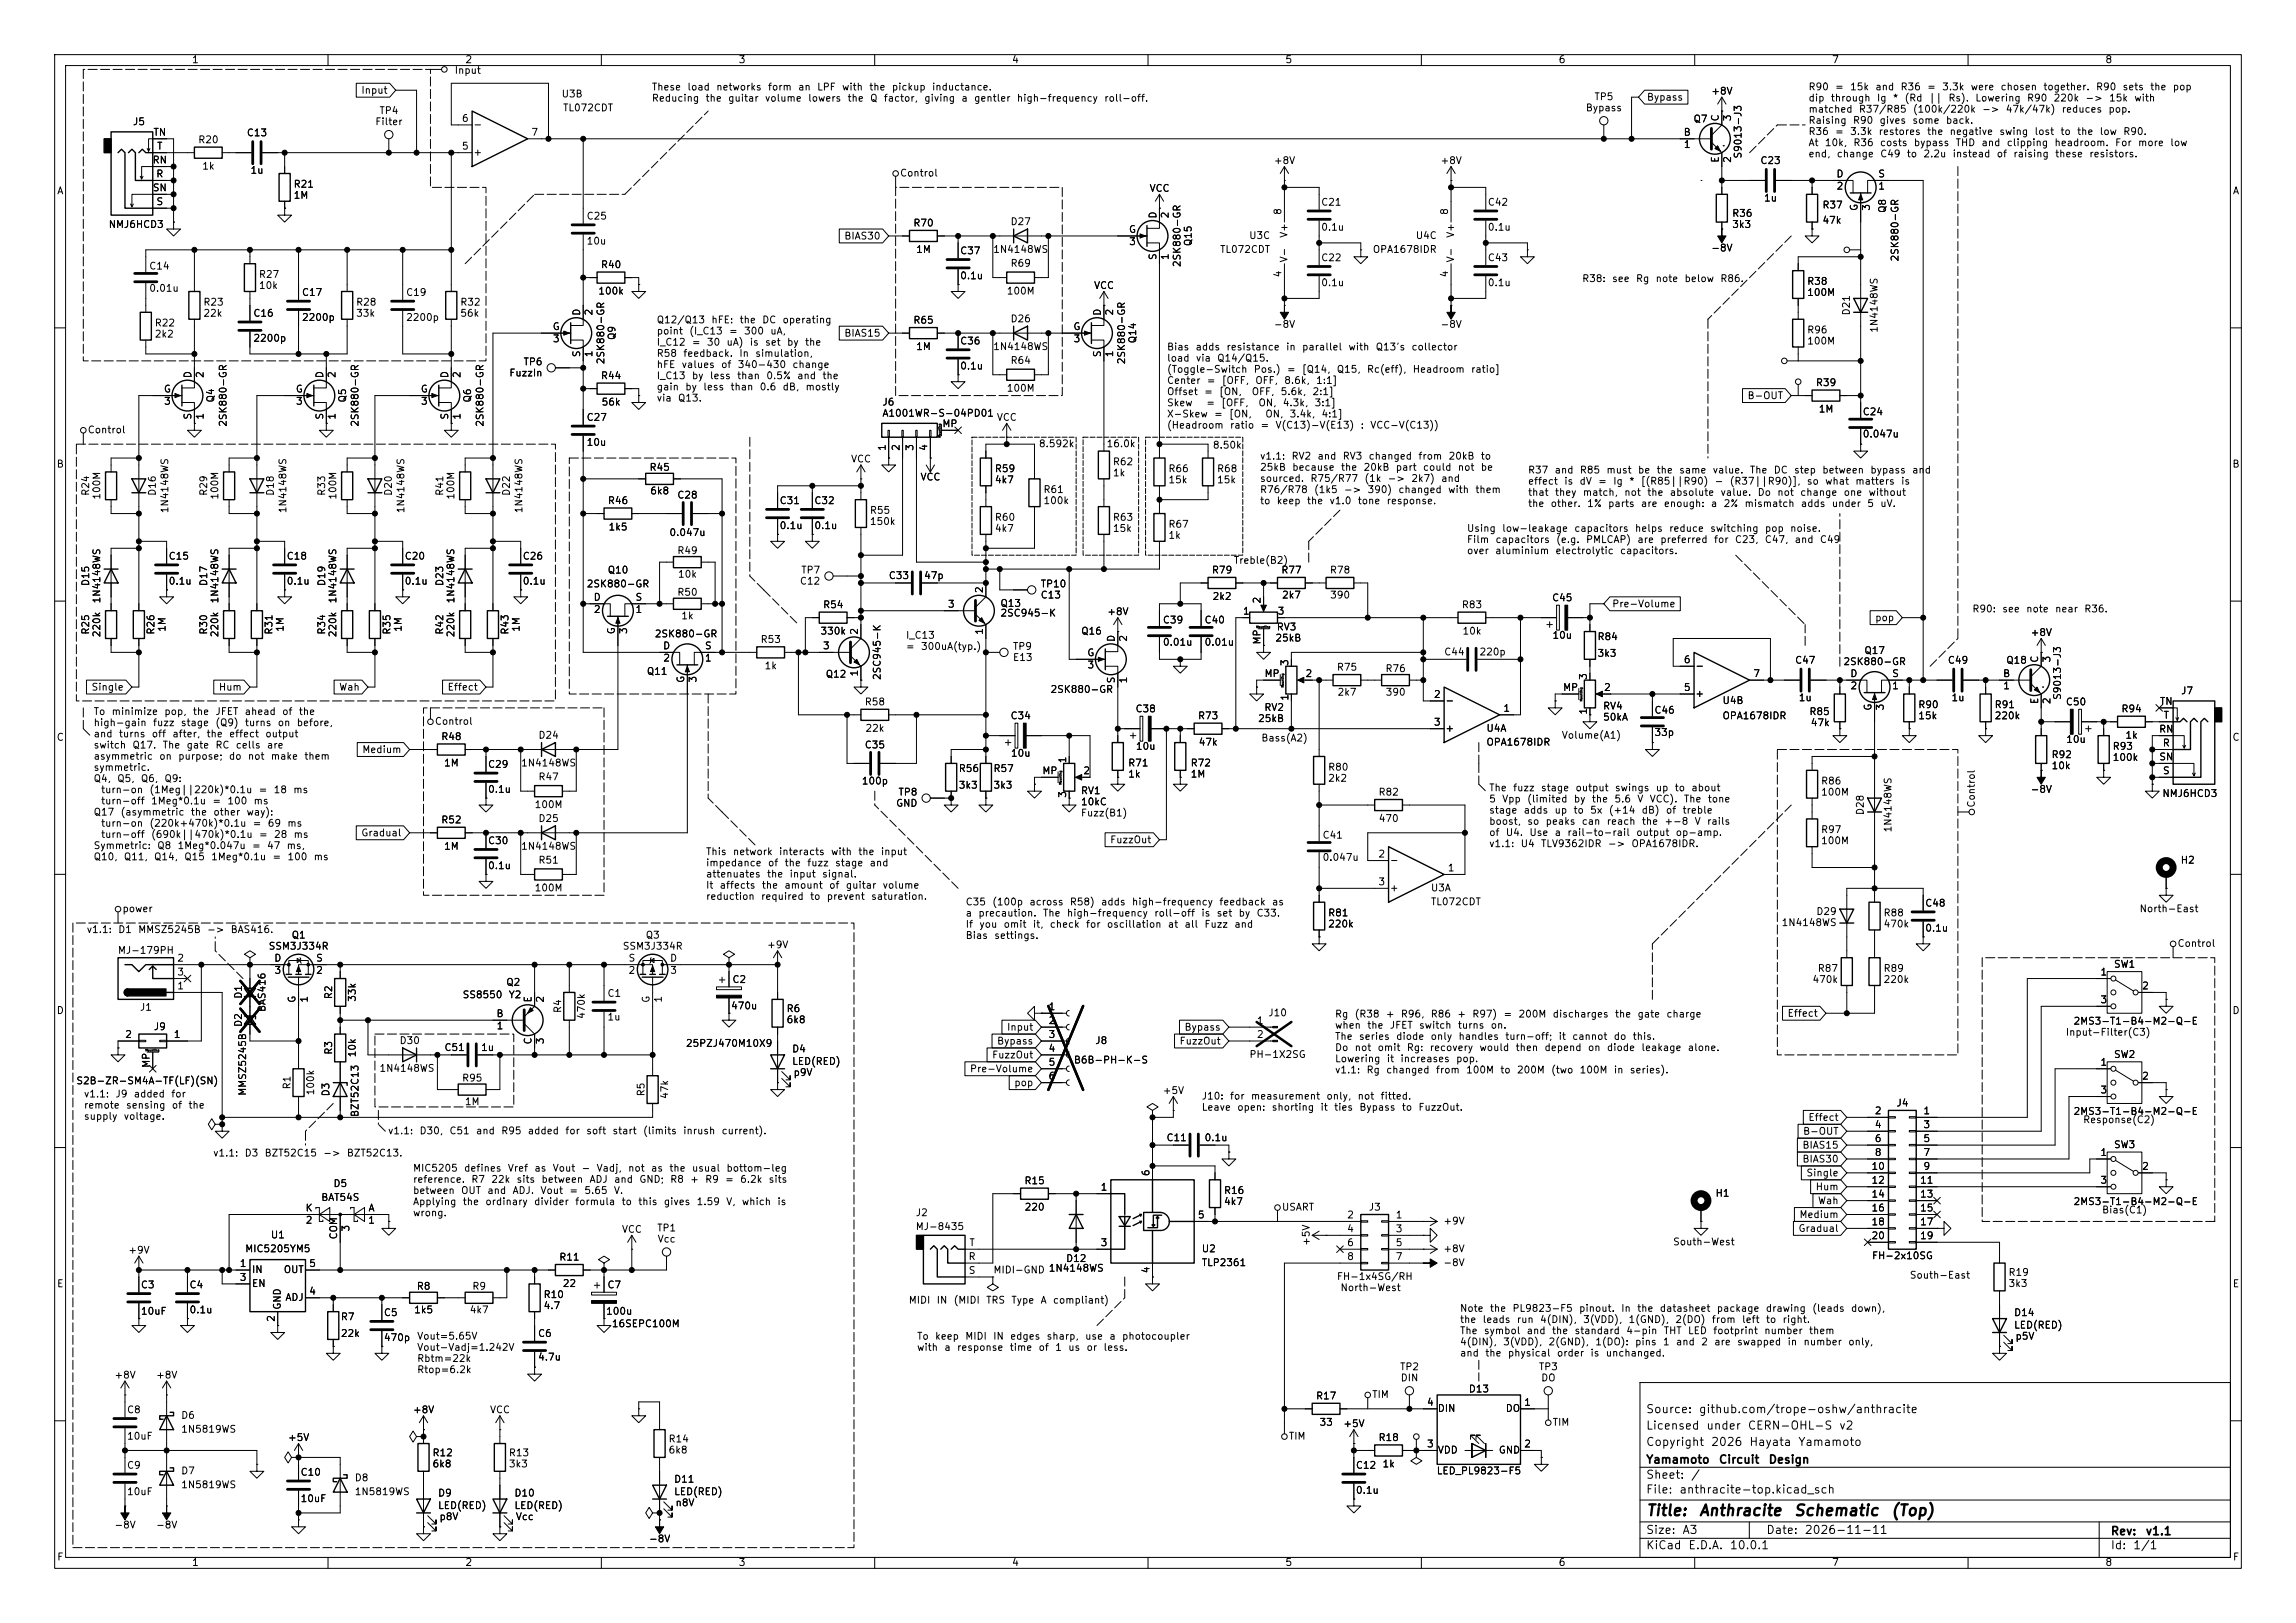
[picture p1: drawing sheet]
<svg xmlns="http://www.w3.org/2000/svg" width="420mm" height="297mm" viewBox="0 0 420 297" stroke-linecap="round" stroke-linejoin="round" font-family="sans-serif">
<defs><g id="words">
<g font-size="2">
<text x="301" y="277.9">Title:</text>
<text x="310.6" y="277.9">Anthracite</text>
<text x="328" y="277.9">Schematic</text>
<text x="345.8" y="277.9">(Top)</text>
</g>
<g font-size="1.5">
<text x="301" y="262">Licensed</text>
<text x="301" y="259">Source:</text>
<text x="310.6" y="259">github.com/trope-oshw/anthracite</text>
<text x="312" y="262">under</text>
<text x="319.6" y="262">CERN-OHL-S</text>
<text x="336.3" y="262">v2</text>
<text x="301" y="268.2">Yamamoto</text>
<text x="301" y="265">Copyright</text>
<text x="312.9" y="265">2026</text>
<text x="314.3" y="268.2">Circuit</text>
<text x="319.9" y="265">Hayata</text>
<text x="323.4" y="268.2">Design</text>
<text x="328.8" y="265">Yamamoto</text>
<text x="301" y="273.7">File:</text>
<text x="301" y="271">Sheet:</text>
<text x="307.1" y="273.7">anthracite-top.kicad_sch</text>
<text x="309.2" y="271">/</text>
<text x="301" y="281.1">Size:</text>
<text x="307.6" y="281.1">A3</text>
<text x="323" y="281.1">Date:</text>
<text x="330" y="281.1">2026-11-11</text>
<text x="386" y="281.3">Rev:</text>
<text x="392.4" y="281.3">v1.1</text>
<text x="301" y="283.9">KiCad</text>
<text x="308.7" y="283.9">E.D.A.</text>
<text x="316.3" y="283.9">10.0.1</text>
<text x="386" y="283.9">Id:</text>
<text x="390.1" y="283.9">1/1</text>
</g>
<g font-size="1.3">
<text x="35" y="11.9">1</text>
<text x="85" y="11.9">2</text>
<text x="135" y="11.9">3</text>
<text x="185" y="11.9">4</text>
<text x="235" y="11.9">5</text>
<text x="285" y="11.9">6</text>
<text x="335" y="11.9">7</text>
<text x="385" y="11.9">8</text>
<text x="66" y="17.5">Input</text>
<text x="83.1" y="13.8">Input</text>
<text x="119.1" y="16.9">These</text>
<text x="125.6" y="16.9">load</text>
<text x="130.9" y="16.9">networks</text>
<text x="140.4" y="16.9">form</text>
<text x="145.9" y="16.9">an</text>
<text x="149.4" y="16.9">LPF</text>
<text x="153.9" y="16.9">with</text>
<text x="158.9" y="16.9">the</text>
<text x="163" y="16.9">pickup</text>
<text x="170.4" y="16.9">inductance.</text>
<text x="312.9" y="17.6">+8V</text>
<text x="330.7" y="16.8">R90</text>
<text x="335.6" y="16.8">=</text>
<text x="338.3" y="16.8">15k</text>
<text x="342.9" y="16.8">and</text>
<text x="347.5" y="16.8">R36</text>
<text x="352.4" y="16.8">=</text>
<text x="355.1" y="16.8">3.3k</text>
<text x="360.4" y="16.8">were</text>
<text x="365.8" y="16.8">chosen</text>
<text x="373.7" y="16.8">together.</text>
<text x="383.3" y="16.8">R90</text>
<text x="388.2" y="16.8">sets</text>
<text x="393.2" y="16.8">the</text>
<text x="397.3" y="16.8">pop</text>
<text x="24.2" y="23.2">J5</text>
<text x="68.5" y="23.2">Filter</text>
<text x="69.3" y="21.2">TP4</text>
<text x="84.4" y="22.6">6</text>
<text x="86.5" y="23.7">-</text>
<text x="102.6" y="18.1">U3B</text>
<text x="102.9" y="20.7">TL072CDT</text>
<text x="119.1" y="18.9">Reducing</text>
<text x="128.9" y="18.9">the</text>
<text x="133.1" y="18.9">guitar</text>
<text x="139.8" y="18.9">volume</text>
<text x="147.7" y="18.9">lowers</text>
<text x="154.9" y="18.9">the</text>
<text x="159" y="18.9">Q</text>
<text x="161.6" y="18.9">factor,</text>
<text x="169" y="18.9">giving</text>
<text x="175.7" y="18.9">a</text>
<text x="178.1" y="18.9">gentler</text>
<text x="185.9" y="18.9">high-frequency</text>
<text x="201.9" y="18.9">roll-off.</text>
<text x="290" y="20.7">Bypass</text>
<text x="291.5" y="18.6">TP5</text>
<text x="301.1" y="18.7">Bypass</text>
<text x="309.7" y="22.7">Q7</text>
<text x="314.7" y="22.3" transform="rotate(-90 314.7 22.3)">C</text>
<text x="316.9" y="22.3" transform="rotate(-90 316.9 22.3)">3</text>
<text x="330.7" y="18.9">dip</text>
<text x="330.7" y="20.9">matched</text>
<text x="330.7" y="23">Raising</text>
<text x="334.8" y="18.9">through</text>
<text x="338.8" y="23">R90</text>
<text x="339.9" y="20.9">R37/R85</text>
<text x="343.2" y="18.9">Ig</text>
<text x="343.7" y="23">gives</text>
<text x="346.1" y="18.9">*</text>
<text x="348.3" y="18.9">(Rd</text>
<text x="349.7" y="23">some</text>
<text x="349.8" y="20.9">(100k/220k</text>
<text x="352.7" y="18.9">||</text>
<text x="355.8" y="23">back.</text>
<text x="356.3" y="18.9">Rs).</text>
<text x="361.2" y="18.9">Lowering</text>
<text x="362.5" y="20.9">-&gt;</text>
<text x="366.8" y="20.9">47k/47k)</text>
<text x="370.7" y="18.9">R90</text>
<text x="375.5" y="18.9">220k</text>
<text x="377" y="20.9">reduces</text>
<text x="381.4" y="18.9">-&gt;</text>
<text x="385.6" y="20.9">pop.</text>
<text x="385.7" y="18.9">15k</text>
<text x="390.3" y="18.9">with</text>
<text x="28" y="25.1">TN</text>
<text x="28.6" y="27.7">T</text>
<text x="36.2" y="26.5">R20</text>
<text x="45" y="25.2">C13</text>
<text x="84.4" y="27.7">5</text>
<text x="86.5" y="28.8">+</text>
<text x="97.1" y="25.1">7</text>
<text x="307.9" y="25.1">B</text>
<text x="307.9" y="27.4">1</text>
<text x="314.7" y="29.9" transform="rotate(-90 314.7 29.9)">E</text>
<text x="316.9" y="29.9" transform="rotate(-90 316.9 29.9)">2</text>
<text x="318.9" y="29.1" transform="rotate(-90 318.9 29.1)">S9013-J3</text>
<text x="330.7" y="25">R36</text>
<text x="330.7" y="27.1">At</text>
<text x="330.7" y="29.1">end,</text>
<text x="333.7" y="27.1">10k,</text>
<text x="335.6" y="25">=</text>
<text x="335.9" y="29.1">change</text>
<text x="338.3" y="25">3.3k</text>
<text x="338.9" y="27.1">R36</text>
<text x="343.5" y="25">restores</text>
<text x="343.8" y="27.1">costs</text>
<text x="343.8" y="29.1">C49</text>
<text x="348.7" y="29.1">to</text>
<text x="350" y="27.1">bypass</text>
<text x="351.7" y="29.1">2.2u</text>
<text x="352.4" y="25">the</text>
<text x="356.5" y="25">negative</text>
<text x="357.1" y="29.1">instead</text>
<text x="357.6" y="27.1">THD</text>
<text x="362.3" y="27.1">and</text>
<text x="365.1" y="29.1">of</text>
<text x="365.6" y="25">swing</text>
<text x="367" y="27.1">clipping</text>
<text x="368.2" y="29.1">raising</text>
<text x="372" y="25">lost</text>
<text x="375.7" y="27.1">headroom.</text>
<text x="375.8" y="29.1">these</text>
<text x="376.8" y="25">to</text>
<text x="379.8" y="25">the</text>
<text x="382.1" y="29.1">resistors.</text>
<text x="384" y="25">low</text>
<text x="386.8" y="27.1">For</text>
<text x="388.3" y="25">R90.</text>
<text x="391" y="27.1">more</text>
<text x="396.9" y="27.1">low</text>
<text x="10.3" y="35.9">A</text>
<text x="27.8" y="30.2">RN</text>
<text x="27.8" y="35.3">SN</text>
<text x="28.5" y="32.8">R</text>
<text x="36.9" y="31.3">1k</text>
<text x="45.7" y="32.1">1u</text>
<text x="53.6" y="34.6">R21</text>
<text x="164.5" y="32.6">Control</text>
<text x="210.2" y="35.4">VCC</text>
<text x="232.9" y="30.3">+8V</text>
<text x="263.4" y="30.3">+8V</text>
<text x="321.9" y="30.3">C23</text>
<text x="335.8" y="32.8">D</text>
<text x="335.8" y="35">2</text>
<text x="343.5" y="32.8">S</text>
<text x="343.5" y="35">1</text>
<text x="408.3" y="35.9">A</text>
<text x="28.5" y="37.8">S</text>
<text x="53.6" y="36.7">1M</text>
<text x="107.2" y="40.5">C25</text>
<text x="167" y="41.8">R70</text>
<text x="184.7" y="41.5">D27</text>
<text x="211.8" y="40.1" transform="rotate(-90 211.8 40.1)">D</text>
<text x="214.1" y="40.1" transform="rotate(-90 214.1 40.1)">2</text>
<text x="234.7" y="39.4" transform="rotate(-90 234.7 39.4)">8</text>
<text x="241.6" y="37.9">C21</text>
<text x="265.2" y="39.4" transform="rotate(-90 265.2 39.4)">8</text>
<text x="272" y="37.9">C42</text>
<text x="316.7" y="40">R36</text>
<text x="322.6" y="37.2">1u</text>
<text x="333.3" y="41.2">47k</text>
<text x="333.3" y="38.5">R37</text>
<text x="340.1" y="38.7" transform="rotate(-90 340.1 38.7)">G</text>
<text x="342.3" y="38.7" transform="rotate(-90 342.3 38.7)">3</text>
<text x="345.3" y="39.1" transform="rotate(-90 345.3 39.1)">Q8</text>
<text x="19.8" y="42">NMJ6HCD3</text>
<text x="107.2" y="45.1">10u</text>
<text x="154.3" y="44.1">BIAS30</text>
<text x="167.5" y="46.6">1M</text>
<text x="175.5" y="46.8">C37</text>
<text x="181.6" y="46.6">1N4148WS</text>
<text x="206.4" y="42.9">G</text>
<text x="206.4" y="45.2">3</text>
<text x="211.8" y="47.7" transform="rotate(-90 211.8 47.7)">S</text>
<text x="214.1" y="47.7" transform="rotate(-90 214.1 47.7)">1</text>
<text x="218.3" y="45.2" transform="rotate(-90 218.3 45.2)">Q15</text>
<text x="223.1" y="46.6">TL072CDT</text>
<text x="228.4" y="44">U3C</text>
<text x="235.8" y="43.6" transform="rotate(-90 235.8 43.6)">V+</text>
<text x="241.6" y="42.5">0.1u</text>
<text x="251" y="46.6">OPA1678IDR</text>
<text x="258.9" y="44">U4C</text>
<text x="266.3" y="43.6" transform="rotate(-90 266.3 43.6)">V+</text>
<text x="272" y="42.5">0.1u</text>
<text x="312.9" y="46.3">-8V</text>
<text x="316.7" y="42">3k3</text>
<text x="347.6" y="48" transform="rotate(-90 347.6 48)">2SK880-GR</text>
<text x="27.2" y="53.7">0.01u</text>
<text x="27.2" y="49.6">C14</text>
<text x="47.3" y="53.2">10k</text>
<text x="47.3" y="51.2">R27</text>
<text x="109.8" y="49.4">R40</text>
<text x="175.5" y="51.4">0.1u</text>
<text x="184.7" y="49.1">R69</text>
<text x="200" y="53.2">VCC</text>
<text x="216.3" y="49" transform="rotate(-90 216.3 49)">2SK880-GR</text>
<text x="234.7" y="50.9" transform="rotate(-90 234.7 50.9)">4</text>
<text x="235.8" y="48.1" transform="rotate(-90 235.8 48.1)">V-</text>
<text x="241.6" y="48.1">C22</text>
<text x="241.6" y="52.7">0.1u</text>
<text x="265.2" y="50.9" transform="rotate(-90 265.2 50.9)">4</text>
<text x="266.3" y="48.1" transform="rotate(-90 266.3 48.1)">V-</text>
<text x="272" y="48.1">C43</text>
<text x="272" y="52.7">0.1u</text>
<text x="289.3" y="51.9">R38:</text>
<text x="294.8" y="51.9">see</text>
<text x="299.1" y="51.9">Rg</text>
<text x="302.7" y="51.9">note</text>
<text x="308" y="51.9">below</text>
<text x="314.6" y="51.9">R86.</text>
<text x="330.5" y="52.4">R38</text>
<text x="37.1" y="58.3">22k</text>
<text x="37.1" y="56.2">R23</text>
<text x="46.2" y="58.3">C16</text>
<text x="55.1" y="54.5">C17</text>
<text x="55.1" y="59">2200p</text>
<text x="65" y="58.3">33k</text>
<text x="65" y="56.2">R28</text>
<text x="74.2" y="54.5">C19</text>
<text x="74.2" y="59">2200p</text>
<text x="84.1" y="58.3">56k</text>
<text x="84.1" y="56.2">R32</text>
<text x="106.4" y="57.9" transform="rotate(-90 106.4 57.9)">D</text>
<text x="108.7" y="57.9" transform="rotate(-90 108.7 57.9)">2</text>
<text x="109.3" y="54.2">100k</text>
<text x="120" y="59.5">Q12/Q13</text>
<text x="130" y="59.5">hFE:</text>
<text x="135.2" y="59.5">the</text>
<text x="139.3" y="59.5">DC</text>
<text x="143" y="59.5">operating</text>
<text x="167" y="59.5">R65</text>
<text x="184" y="54.2">100M</text>
<text x="184.7" y="59.3">D26</text>
<text x="201.7" y="57.9" transform="rotate(-90 201.7 57.9)">D</text>
<text x="203.9" y="57.9" transform="rotate(-90 203.9 57.9)">2</text>
<text x="330.5" y="54.5">100M</text>
<text x="338.7" y="57.8" transform="rotate(-90 338.7 57.8)">D21</text>
<text x="28.2" y="62.1">2k2</text>
<text x="28.2" y="60">R22</text>
<text x="46.2" y="62.8">2200p</text>
<text x="101" y="60.7">G</text>
<text x="101" y="62.9">3</text>
<text x="106.4" y="65.5" transform="rotate(-90 106.4 65.5)">S</text>
<text x="108.7" y="65.5" transform="rotate(-90 108.7 65.5)">1</text>
<text x="112.9" y="62.3" transform="rotate(-90 112.9 62.3)">Q9</text>
<text x="120" y="61.5">point</text>
<text x="120" y="63.6">I_C12</text>
<text x="120" y="65.6">R58</text>
<text x="124.9" y="65.6">feedback.</text>
<text x="126" y="61.5">(I_C13</text>
<text x="126.4" y="63.6">=</text>
<text x="129.2" y="63.6">30</text>
<text x="132.8" y="63.6">uA)</text>
<text x="133.2" y="61.5">=</text>
<text x="135.1" y="65.6">In</text>
<text x="136" y="61.5">300</text>
<text x="137" y="63.6">is</text>
<text x="138" y="65.6">simulation,</text>
<text x="139.8" y="63.6">set</text>
<text x="140.8" y="61.5">uA,</text>
<text x="143.9" y="63.6">by</text>
<text x="147.1" y="63.6">the</text>
<text x="154.3" y="61.9">BIAS15</text>
<text x="167.5" y="64.4">1M</text>
<text x="175.5" y="63.3">C36</text>
<text x="181.6" y="64.4">1N4148WS</text>
<text x="196.2" y="60.7">G</text>
<text x="196.3" y="62.9">3</text>
<text x="201.7" y="65.5" transform="rotate(-90 201.7 65.5)">S</text>
<text x="203.9" y="65.5" transform="rotate(-90 203.9 65.5)">1</text>
<text x="208.1" y="62.9" transform="rotate(-90 208.1 62.9)">Q14</text>
<text x="213.4" y="64.4">Bias</text>
<text x="218.6" y="64.4">adds</text>
<text x="224.2" y="64.4">resistance</text>
<text x="232.9" y="60.3">-8V</text>
<text x="235.1" y="64.4">in</text>
<text x="238.1" y="64.4">parallel</text>
<text x="246.5" y="64.4">with</text>
<text x="251.5" y="64.4">Q13's</text>
<text x="258.1" y="64.4">collector</text>
<text x="263.4" y="60.3">-8V</text>
<text x="330.5" y="63.3">100M</text>
<text x="330.5" y="61.3">R96</text>
<text x="343.8" y="61" transform="rotate(-90 343.8 61)">1N4148WS</text>
<text x="35.3" y="69.3" transform="rotate(-90 35.3 69.3)">D</text>
<text x="37.5" y="69.3" transform="rotate(-90 37.5 69.3)">2</text>
<text x="59.4" y="69.3" transform="rotate(-90 59.4 69.3)">D</text>
<text x="61.7" y="69.3" transform="rotate(-90 61.7 69.3)">2</text>
<text x="82.3" y="69.3" transform="rotate(-90 82.3 69.3)">D</text>
<text x="84.5" y="69.3" transform="rotate(-90 84.5 69.3)">2</text>
<text x="93.1" y="69.2">FuzzIn</text>
<text x="95.7" y="67.2">TP6</text>
<text x="109.8" y="69.7">R44</text>
<text x="110.8" y="66.8" transform="rotate(-90 110.8 66.8)">2SK880-GR</text>
<text x="120" y="67.7">hFE</text>
<text x="120" y="69.7">I_C13</text>
<text x="120" y="71.7">gain</text>
<text x="124.6" y="67.7">values</text>
<text x="125.2" y="71.7">by</text>
<text x="126.4" y="69.7">by</text>
<text x="128.5" y="71.7">less</text>
<text x="129.7" y="69.7">less</text>
<text x="131.8" y="67.7">of</text>
<text x="133.5" y="71.7">than</text>
<text x="134.7" y="69.7">than</text>
<text x="134.8" y="67.7">340-430</text>
<text x="138.8" y="71.7">0.6</text>
<text x="140.1" y="69.7">0.5%</text>
<text x="143" y="71.7">dB,</text>
<text x="144.8" y="67.7">change</text>
<text x="145.7" y="69.7">and</text>
<text x="147.2" y="71.7">mostly</text>
<text x="150.3" y="69.7">the</text>
<text x="175.5" y="67.9">0.1u</text>
<text x="184" y="72">100M</text>
<text x="184.7" y="66.9">R64</text>
<text x="206.1" y="66.8" transform="rotate(-90 206.1 66.8)">2SK880-GR</text>
<text x="213.4" y="66.5">load</text>
<text x="213.4" y="68.5">(Toggle-Switch</text>
<text x="213.4" y="70.6">Center</text>
<text x="218.6" y="66.5">via</text>
<text x="220.6" y="70.6">=</text>
<text x="222.5" y="66.5">Q14/Q15.</text>
<text x="223.4" y="70.6">[OFF,</text>
<text x="229.2" y="68.5">Pos.)</text>
<text x="229.5" y="70.6">OFF,</text>
<text x="234.8" y="70.6">8.6k,</text>
<text x="235.3" y="68.5">=</text>
<text x="238" y="68.5">[Q14,</text>
<text x="240.6" y="70.6">1:1]</text>
<text x="244.4" y="68.5">Q15,</text>
<text x="249.9" y="68.5">Rc(eff),</text>
<text x="258.3" y="68.5">Headroom</text>
<text x="269" y="68.5">ratio]</text>
<text x="332.1" y="71">R39</text>
<text x="29.9" y="72.1">G</text>
<text x="29.9" y="74.4">3</text>
<text x="35.3" y="76.9" transform="rotate(-90 35.3 76.9)">S</text>
<text x="37.5" y="76.9" transform="rotate(-90 37.5 76.9)">1</text>
<text x="39.5" y="73.8" transform="rotate(-90 39.5 73.8)">Q4</text>
<text x="54" y="72.1">G</text>
<text x="54" y="74.4">3</text>
<text x="59.4" y="76.9" transform="rotate(-90 59.4 76.9)">S</text>
<text x="61.7" y="76.9" transform="rotate(-90 61.7 76.9)">1</text>
<text x="63.6" y="73.8" transform="rotate(-90 63.6 73.8)">Q5</text>
<text x="76.9" y="72.1">G</text>
<text x="76.9" y="74.4">3</text>
<text x="82.3" y="76.9" transform="rotate(-90 82.3 76.9)">S</text>
<text x="84.5" y="76.9" transform="rotate(-90 84.5 76.9)">1</text>
<text x="86.5" y="73.8" transform="rotate(-90 86.5 73.8)">Q6</text>
<text x="107.2" y="77.3">C27</text>
<text x="109.9" y="74.5">56k</text>
<text x="120" y="73.8">via</text>
<text x="123.9" y="73.8">Q13.</text>
<text x="161.3" y="74.5">J6</text>
<text x="161.3" y="76.6">A1001WR-S-04PD01</text>
<text x="182.2" y="77.3">VCC</text>
<text x="213.4" y="72.6">Offset</text>
<text x="213.4" y="74.7">Skew</text>
<text x="213.4" y="76.7">X-Skew</text>
<text x="220.2" y="72.6">=</text>
<text x="220.5" y="74.7">=</text>
<text x="222" y="76.7">=</text>
<text x="222.9" y="72.6">[ON,</text>
<text x="223.3" y="74.7">[OFF,</text>
<text x="224.7" y="76.7">[ON,</text>
<text x="228.9" y="72.6">OFF,</text>
<text x="230.1" y="74.7">ON,</text>
<text x="231.3" y="76.7">ON,</text>
<text x="234.1" y="72.6">5.6k,</text>
<text x="234.5" y="74.7">4.3k,</text>
<text x="235.8" y="76.7">3.4k,</text>
<text x="240" y="72.6">2:1]</text>
<text x="240.4" y="74.7">3:1]</text>
<text x="241.6" y="76.7">4:1]</text>
<text x="319.6" y="73.3">B-OUT</text>
<text x="332.6" y="75.8">1M</text>
<text x="340.6" y="76.3">C24</text>
<text x="15.9" y="79.6">Control</text>
<text x="41.8" y="78.2" transform="rotate(-90 41.8 78.2)">2SK880-GR</text>
<text x="65.9" y="78.2" transform="rotate(-90 65.9 78.2)">2SK880-GR</text>
<text x="88.7" y="78.2" transform="rotate(-90 88.7 78.2)">2SK880-GR</text>
<text x="107.2" y="81.9">10u</text>
<text x="162.3" y="82.6" transform="rotate(-90 162.3 82.6)">1</text>
<text x="164.8" y="82.6" transform="rotate(-90 164.8 82.6)">2</text>
<text x="167.4" y="82.6" transform="rotate(-90 167.4 82.6)">3</text>
<text x="169.9" y="82.6" transform="rotate(-90 169.9 82.6)">4</text>
<text x="172.3" y="78.5">MP</text>
<text x="189.9" y="82.1">8.592k</text>
<text x="202.3" y="82.1">16.0k</text>
<text x="213.4" y="78.7">(Headroom</text>
<text x="221.7" y="82.4">8.50k</text>
<text x="224.9" y="78.7">ratio</text>
<text x="230.5" y="78.7">=</text>
<text x="233.2" y="78.7">V(C13)-V(E13)</text>
<text x="248.8" y="78.7">:</text>
<text x="250.5" y="78.7">VCC-V(C13))</text>
<text x="340.6" y="80.4">0.047u</text>
<text x="10.3" y="85.9">B</text>
<text x="118.7" y="86.5">R45</text>
<text x="155.6" y="84.9">VCC</text>
<text x="168.3" y="88.2">VCC</text>
<text x="181.9" y="88.7">4k7</text>
<text x="181.9" y="86.7">R59</text>
<text x="203.5" y="85.4">R62</text>
<text x="203.5" y="87.5">1k</text>
<text x="213.6" y="88.7">15k</text>
<text x="213.6" y="86.7">R66</text>
<text x="222.5" y="88.7">15k</text>
<text x="222.5" y="86.7">R68</text>
<text x="230.4" y="84.4">v1.1:</text>
<text x="230.4" y="86.5">25kB</text>
<text x="230.4" y="88.5">sourced.</text>
<text x="236.1" y="84.4">RV2</text>
<text x="236.3" y="86.5">because</text>
<text x="239.6" y="88.5">R75/R77</text>
<text x="240.9" y="84.4">and</text>
<text x="245.2" y="86.5">the</text>
<text x="245.5" y="84.4">RV3</text>
<text x="249.3" y="86.5">20kB</text>
<text x="249.5" y="88.5">(1k</text>
<text x="250.2" y="84.4">changed</text>
<text x="253.7" y="88.5">-&gt;</text>
<text x="255.2" y="86.5">part</text>
<text x="258" y="88.5">2k7)</text>
<text x="259.3" y="84.4">from</text>
<text x="260.2" y="86.5">could</text>
<text x="263.5" y="88.5">and</text>
<text x="264.9" y="84.4">20kB</text>
<text x="266.6" y="86.5">not</text>
<text x="270.7" y="86.5">be</text>
<text x="270.7" y="84.4">to</text>
<text x="279.4" y="87">R37</text>
<text x="279.4" y="89">effect</text>
<text x="284.3" y="87">and</text>
<text x="286" y="89">is</text>
<text x="288.8" y="89">dV</text>
<text x="288.9" y="87">R85</text>
<text x="292.2" y="89">=</text>
<text x="293.7" y="87">must</text>
<text x="295" y="89">Ig</text>
<text x="297.9" y="89">*</text>
<text x="299.5" y="87">be</text>
<text x="300" y="89">[(R85||R90)</text>
<text x="302.9" y="87">the</text>
<text x="307" y="87">same</text>
<text x="313.2" y="87">value.</text>
<text x="313.5" y="89">-</text>
<text x="316.3" y="89">(R37||R90)],</text>
<text x="320" y="87">The</text>
<text x="324.3" y="87">DC</text>
<text x="328.1" y="87">step</text>
<text x="330.4" y="89">so</text>
<text x="333.2" y="87">between</text>
<text x="333.7" y="89">what</text>
<text x="339.3" y="89">matters</text>
<text x="342" y="87">bypass</text>
<text x="347.6" y="89">is</text>
<text x="349.7" y="87">and</text>
<text x="408.2" y="85.9">B</text>
<text x="16.6" y="90.8" transform="rotate(-90 16.6 90.8)">R24</text>
<text x="18.6" y="91.5" transform="rotate(-90 18.6 91.5)">100M</text>
<text x="28.8" y="90.8" transform="rotate(-90 28.8 90.8)">D16</text>
<text x="31.1" y="94" transform="rotate(-90 31.1 94)">1N4148WS</text>
<text x="38.2" y="90.8" transform="rotate(-90 38.2 90.8)">R29</text>
<text x="40.2" y="91.5" transform="rotate(-90 40.2 91.5)">100M</text>
<text x="50.4" y="90.8" transform="rotate(-90 50.4 90.8)">D18</text>
<text x="52.7" y="94" transform="rotate(-90 52.7 94)">1N4148WS</text>
<text x="59.8" y="90.8" transform="rotate(-90 59.8 90.8)">R33</text>
<text x="61.8" y="91.5" transform="rotate(-90 61.8 91.5)">100M</text>
<text x="72" y="90.8" transform="rotate(-90 72 90.8)">D20</text>
<text x="74.3" y="94" transform="rotate(-90 74.3 94)">1N4148WS</text>
<text x="81.4" y="90.8" transform="rotate(-90 81.4 90.8)">R41</text>
<text x="83.4" y="91.5" transform="rotate(-90 83.4 91.5)">100M</text>
<text x="93.6" y="90.8" transform="rotate(-90 93.6 90.8)">D22</text>
<text x="95.9" y="94" transform="rotate(-90 95.9 94)">1N4148WS</text>
<text x="111.1" y="92.6">R46</text>
<text x="118.8" y="90.8">6k8</text>
<text x="123.8" y="91.5">C28</text>
<text x="142.5" y="92.6">C31</text>
<text x="148.9" y="92.6">C32</text>
<text x="159" y="94.3">R55</text>
<text x="181.9" y="95.6">R60</text>
<text x="190.8" y="90.5">R61</text>
<text x="190.8" y="92.6">100k</text>
<text x="203.5" y="95.6">R63</text>
<text x="230.4" y="90.5">R76/R78</text>
<text x="230.4" y="92.6">to</text>
<text x="233.4" y="92.6">keep</text>
<text x="238.9" y="92.6">the</text>
<text x="240.3" y="90.5">(1k5</text>
<text x="243.1" y="92.6">v1.0</text>
<text x="245.7" y="90.5">-&gt;</text>
<text x="248.2" y="92.6">tone</text>
<text x="250" y="90.5">390)</text>
<text x="253.5" y="92.6">response.</text>
<text x="255.7" y="90.5">changed</text>
<text x="264.8" y="90.5">with</text>
<text x="269.8" y="90.5">them</text>
<text x="279.4" y="91">that</text>
<text x="279.4" y="93.1">the</text>
<text x="283.5" y="93.1">other.</text>
<text x="284.3" y="91">they</text>
<text x="289.4" y="91">match,</text>
<text x="290.2" y="93.1">1%</text>
<text x="294" y="93.1">parts</text>
<text x="297" y="91">not</text>
<text x="300" y="93.1">are</text>
<text x="301.2" y="91">the</text>
<text x="304.2" y="93.1">enough:</text>
<text x="305.3" y="91">absolute</text>
<text x="312.9" y="93.1">a</text>
<text x="314.6" y="91">value.</text>
<text x="315.2" y="93.1">2%</text>
<text x="319" y="93.1">mismatch</text>
<text x="321.4" y="91">Do</text>
<text x="325" y="91">not</text>
<text x="329.2" y="91">change</text>
<text x="329.3" y="93.1">adds</text>
<text x="335" y="93.1">under</text>
<text x="337.1" y="91">one</text>
<text x="341.4" y="93.1">5</text>
<text x="341.7" y="91">without</text>
<text x="343.8" y="93.1">uV.</text>
<text x="111.2" y="97.4">1k5</text>
<text x="122.3" y="98.4">0.047u</text>
<text x="123.8" y="101.7">R49</text>
<text x="142.5" y="97.1">0.1u</text>
<text x="148.9" y="97.1">0.1u</text>
<text x="159" y="96.4">150k</text>
<text x="181.9" y="97.6">4k7</text>
<text x="203.5" y="97.6">15k</text>
<text x="213.6" y="96.9">R67</text>
<text x="213.6" y="98.9">1k</text>
<text x="268.2" y="97.6">Using</text>
<text x="268.2" y="99.7">Film</text>
<text x="268.2" y="101.7">over</text>
<text x="273.4" y="101.7">aluminium</text>
<text x="273.4" y="99.7">capacitors</text>
<text x="274.7" y="97.6">low-leakage</text>
<text x="284.4" y="101.7">electrolytic</text>
<text x="284.5" y="99.7">(e.g.</text>
<text x="287.9" y="97.6">capacitors</text>
<text x="290" y="99.7">PMLCAP)</text>
<text x="296.2" y="101.7">capacitors.</text>
<text x="299" y="97.6">helps</text>
<text x="299.4" y="99.7">are</text>
<text x="303.6" y="99.7">preferred</text>
<text x="305.2" y="97.6">reduce</text>
<text x="312.7" y="97.6">switching</text>
<text x="313.4" y="99.7">for</text>
<text x="317.2" y="99.7">C23,</text>
<text x="322.7" y="99.7">C47,</text>
<text x="322.7" y="97.6">pop</text>
<text x="327.3" y="97.6">noise.</text>
<text x="328.2" y="99.7">and</text>
<text x="332.8" y="99.7">C49</text>
<text x="16.6" y="107.4" transform="rotate(-90 16.6 107.4)">D15</text>
<text x="30.7" y="102.7">C15</text>
<text x="30.7" y="107.3">0.1u</text>
<text x="38.2" y="107.4" transform="rotate(-90 38.2 107.4)">D17</text>
<text x="52.3" y="102.7">C18</text>
<text x="52.3" y="107.3">0.1u</text>
<text x="59.8" y="107.4" transform="rotate(-90 59.8 107.4)">D19</text>
<text x="73.9" y="102.7">C20</text>
<text x="73.9" y="107.3">0.1u</text>
<text x="81.4" y="107.4" transform="rotate(-90 81.4 107.4)">D23</text>
<text x="95.5" y="102.7">C26</text>
<text x="95.5" y="107.3">0.1u</text>
<text x="107.2" y="107.8">2SK880-GR</text>
<text x="111.1" y="105.3">Q10</text>
<text x="123.9" y="106">10k</text>
<text x="146.2" y="107.3">C12</text>
<text x="146.5" y="105.3">TP7</text>
<text x="162.5" y="106.3">C33</text>
<text x="168.9" y="106.3">47p</text>
<text x="190.3" y="107.8">TP10</text>
<text x="221.6" y="105.3">R79</text>
<text x="225.6" y="103.5">Treble(B2)</text>
<text x="234.3" y="105.3">R77</text>
<text x="243.2" y="105.3">R78</text>
<text x="18.6" y="110.5" transform="rotate(-90 18.6 110.5)">1N4148WS</text>
<text x="40.2" y="110.5" transform="rotate(-90 40.2 110.5)">1N4148WS</text>
<text x="61.8" y="110.5" transform="rotate(-90 61.8 110.5)">1N4148WS</text>
<text x="83.4" y="110.5" transform="rotate(-90 83.4 110.5)">1N4148WS</text>
<text x="108.5" y="110.2">D</text>
<text x="108.5" y="112.5">2</text>
<text x="116.1" y="110.2">S</text>
<text x="116.1" y="112.5">1</text>
<text x="123.8" y="109.3">R50</text>
<text x="124.5" y="113.6">1k</text>
<text x="150.5" y="111.6">R54</text>
<text x="173.3" y="111.5">3</text>
<text x="180.1" y="108.7" transform="rotate(-90 180.1 108.7)">2</text>
<text x="182.9" y="111.4">Q13</text>
<text x="182.9" y="113.1">2SC945-K</text>
<text x="190.3" y="109.8">C13</text>
<text x="202.4" y="112.9">+8V</text>
<text x="221.7" y="110.1">2k2</text>
<text x="227.3" y="112.8">1</text>
<text x="230.9" y="110.6" transform="rotate(-90 230.9 110.6)">2</text>
<text x="233.6" y="112.8">3</text>
<text x="234.4" y="109.8">2k7</text>
<text x="243.2" y="109.8">390</text>
<text x="267.3" y="111.6">R83</text>
<text x="283.8" y="110.3">C45</text>
<text x="294.8" y="111.4">Pre-Volume</text>
<text x="342.9" y="114">pop</text>
<text x="360.7" y="112.4">R90:</text>
<text x="366.1" y="112.4">see</text>
<text x="370.5" y="112.4">note</text>
<text x="375.8" y="112.4">near</text>
<text x="381.1" y="112.4">R36.</text>
<text x="16.6" y="116.2" transform="rotate(-90 16.6 116.2)">R25</text>
<text x="18.6" y="116.7" transform="rotate(-90 18.6 116.7)">220k</text>
<text x="28.5" y="116.2" transform="rotate(-90 28.5 116.2)">R26</text>
<text x="30.6" y="115.7" transform="rotate(-90 30.6 115.7)">1M</text>
<text x="38.2" y="116.2" transform="rotate(-90 38.2 116.2)">R30</text>
<text x="40.2" y="116.7" transform="rotate(-90 40.2 116.7)">220k</text>
<text x="50.1" y="116.2" transform="rotate(-90 50.1 116.2)">R31</text>
<text x="52.2" y="115.7" transform="rotate(-90 52.2 115.7)">1M</text>
<text x="59.8" y="116.2" transform="rotate(-90 59.8 116.2)">R34</text>
<text x="61.8" y="116.7" transform="rotate(-90 61.8 116.7)">220k</text>
<text x="71.7" y="116.2" transform="rotate(-90 71.7 116.2)">R35</text>
<text x="73.8" y="115.7" transform="rotate(-90 73.8 115.7)">1M</text>
<text x="81.4" y="116.2" transform="rotate(-90 81.4 116.2)">R42</text>
<text x="83.4" y="116.7" transform="rotate(-90 83.4 116.7)">220k</text>
<text x="93.3" y="116.2" transform="rotate(-90 93.3 116.2)">R43</text>
<text x="95.4" y="115.7" transform="rotate(-90 95.4 115.7)">1M</text>
<text x="112.8" y="116.2" transform="rotate(-90 112.8 116.2)">G</text>
<text x="115" y="116.1" transform="rotate(-90 115 116.1)">3</text>
<text x="119.7" y="116.9">2SK880-GR</text>
<text x="121.2" y="119.1">D</text>
<text x="128.8" y="119.1">S</text>
<text x="139" y="118">R53</text>
<text x="150" y="116.4">330k</text>
<text x="150.4" y="119.1">3</text>
<text x="157.2" y="116.3" transform="rotate(-90 157.2 116.3)">2</text>
<text x="165.6" y="117.2">I_C13</text>
<text x="165.6" y="119.2">=</text>
<text x="168.4" y="119.2">300uA(typ.)</text>
<text x="180.1" y="116.3" transform="rotate(-90 180.1 116.3)">1</text>
<text x="185.2" y="119.2">TP9</text>
<text x="197.7" y="116.4">Q16</text>
<text x="204.2" y="117.6" transform="rotate(-90 204.2 117.6)">D</text>
<text x="206.5" y="117.5" transform="rotate(-90 206.5 117.5)">2</text>
<text x="212.6" y="118.5">0.01u</text>
<text x="212.6" y="114.4">C39</text>
<text x="220.2" y="118.5">0.01u</text>
<text x="220.2" y="114.4">C40</text>
<text x="230.9" y="118" transform="rotate(-90 230.9 118)">MP</text>
<text x="233.2" y="117.7">25kB</text>
<text x="233.4" y="115.7">RV3</text>
<text x="267.4" y="116.4">10k</text>
<text x="283.9" y="117.2">10u</text>
<text x="292.1" y="117.4">R84</text>
<text x="340.9" y="120">Q17</text>
<text x="371.3" y="116.7">+8V</text>
<text x="118.2" y="123.8">Q11</text>
<text x="121.2" y="121.4">2</text>
<text x="125.5" y="125.1" transform="rotate(-90 125.5 125.1)">G</text>
<text x="127.7" y="125" transform="rotate(-90 127.7 125)">3</text>
<text x="128.8" y="121.4">1</text>
<text x="139.7" y="122.8">1k</text>
<text x="150.9" y="124.3">Q12</text>
<text x="157.2" y="123.9" transform="rotate(-90 157.2 123.9)">1</text>
<text x="161.4" y="124.6" transform="rotate(-90 161.4 124.6)">2SC945-K</text>
<text x="185.2" y="121.3">E13</text>
<text x="198.8" y="120.4">G</text>
<text x="198.8" y="122.6">3</text>
<text x="204.2" y="125.2" transform="rotate(-90 204.2 125.2)">S</text>
<text x="206.5" y="125.2" transform="rotate(-90 206.5 125.2)">1</text>
<text x="231.2" y="124.2">MP</text>
<text x="236" y="122" transform="rotate(-90 236 122)">3</text>
<text x="238.7" y="124.2">2</text>
<text x="244.4" y="123">R75</text>
<text x="253.3" y="123.3">R76</text>
<text x="264.1" y="120.2">C44</text>
<text x="270.5" y="120.2">220p</text>
<text x="290.6" y="124.5" transform="rotate(-90 290.6 124.5)">3</text>
<text x="292.1" y="120.5">3k3</text>
<text x="307.9" y="121.7">6</text>
<text x="310" y="122.8">-</text>
<text x="320.6" y="124.2">7</text>
<text x="328.3" y="121.8">C47</text>
<text x="337.1" y="122">2SK880-GR</text>
<text x="338.4" y="124.2">D</text>
<text x="346" y="124.2">S</text>
<text x="356.2" y="121.8">C49</text>
<text x="366.3" y="124.2">B</text>
<text x="366.9" y="121.8">Q18</text>
<text x="373.1" y="121.4" transform="rotate(-90 373.1 121.4)">C</text>
<text x="375.4" y="121.4" transform="rotate(-90 375.4 121.4)">3</text>
<text x="16.6" y="126.7">Single</text>
<text x="17" y="131.1">To</text>
<text x="20.3" y="131.1">minimize</text>
<text x="29.9" y="131.1">pop,</text>
<text x="35.2" y="131.1">the</text>
<text x="39.3" y="131.1">JFET</text>
<text x="39.9" y="126.7">Hum</text>
<text x="44.6" y="131.1">ahead</text>
<text x="51.5" y="131.1">of</text>
<text x="54.5" y="131.1">the</text>
<text x="61.9" y="126.7">Wah</text>
<text x="81.8" y="126.7">Effect</text>
<text x="158.1" y="129.4">R58</text>
<text x="184.7" y="131.9">C34</text>
<text x="192" y="127.1">2SK880-GR</text>
<text x="207.6" y="130.7">C38</text>
<text x="219" y="131.9">R73</text>
<text x="231.2" y="130.4">RV2</text>
<text x="236" y="128.3" transform="rotate(-90 236 128.3)">1</text>
<text x="244.6" y="127.6">2k7</text>
<text x="253.4" y="127.6">390</text>
<text x="262.2" y="128">2</text>
<text x="264.3" y="129.1">-</text>
<text x="274.9" y="130.6">1</text>
<text x="285.8" y="126.7">MP</text>
<text x="290.6" y="130.9" transform="rotate(-90 290.6 130.9)">1</text>
<text x="293.1" y="130.1">RV4</text>
<text x="293.3" y="126.7">2</text>
<text x="302.5" y="130.9">C46</text>
<text x="307.9" y="126.7">5</text>
<text x="310" y="127.9">+</text>
<text x="315" y="131.9">OPA1678IDR</text>
<text x="315" y="129.1">U4B</text>
<text x="328.9" y="128.6">1u</text>
<text x="330.9" y="131.2">R85</text>
<text x="338.4" y="126.4">2</text>
<text x="342.6" y="130.1" transform="rotate(-90 342.6 130.1)">G</text>
<text x="344.9" y="130.1" transform="rotate(-90 344.9 130.1)">3</text>
<text x="346" y="126.4">1</text>
<text x="350.8" y="131.9">15k</text>
<text x="350.8" y="129.9">R90</text>
<text x="356.9" y="128.6">1u</text>
<text x="364.8" y="129.9">R91</text>
<text x="364.8" y="131.9">220k</text>
<text x="366.3" y="126.4">1</text>
<text x="373.1" y="128.9" transform="rotate(-90 373.1 128.9)">E</text>
<text x="375.4" y="129" transform="rotate(-90 375.4 129)">2</text>
<text x="377.3" y="128.2" transform="rotate(-90 377.3 128.2)">S9013-J3</text>
<text x="377.8" y="129.4">C50</text>
<text x="387.9" y="130.7">R94</text>
<text x="395" y="129.3">TN</text>
<text x="395.7" y="131.8">T</text>
<text x="398.9" y="127.4">J7</text>
<text x="10.3" y="135.9">C</text>
<text x="17" y="133.2">high-gain</text>
<text x="17" y="135.2">and</text>
<text x="17" y="137.3">switch</text>
<text x="21.6" y="135.2">turns</text>
<text x="24.1" y="137.3">Q17.</text>
<text x="27.6" y="135.2">off</text>
<text x="27.9" y="133.2">fuzz</text>
<text x="29.6" y="137.3">The</text>
<text x="31.4" y="135.2">after,</text>
<text x="33" y="133.2">stage</text>
<text x="34" y="137.3">gate</text>
<text x="37.7" y="135.2">the</text>
<text x="39.3" y="133.2">(Q9)</text>
<text x="39.3" y="137.3">RC</text>
<text x="41.8" y="135.2">effect</text>
<text x="43" y="137.3">cells</text>
<text x="44.7" y="133.2">turns</text>
<text x="48.4" y="135.2">output</text>
<text x="48.7" y="137.3">are</text>
<text x="50.7" y="133.2">on</text>
<text x="54.2" y="133.2">before,</text>
<text x="79.4" y="132.9">Control</text>
<text x="80.6" y="135.7">R48</text>
<text x="98.4" y="135.5">D24</text>
<text x="158.1" y="137.3">C35</text>
<text x="158.2" y="134.2">22k</text>
<text x="207.7" y="137.5">10u</text>
<text x="219.2" y="136.8">47k</text>
<text x="230" y="132.4">25kB</text>
<text x="230.6" y="136">Bass(A2)</text>
<text x="262.2" y="133.1">3</text>
<text x="264.3" y="134.2">+</text>
<text x="271.8" y="136.8">OPA1678IDR</text>
<text x="271.8" y="134.2">U4A</text>
<text x="285.6" y="135.5">Volume(A1)</text>
<text x="293.1" y="132.2">50kA</text>
<text x="302.5" y="135">33p</text>
<text x="331.1" y="133.2">47k</text>
<text x="377.8" y="136.2">10u</text>
<text x="386.3" y="137.5">R93</text>
<text x="388.7" y="135.5">1k</text>
<text x="394.8" y="134.4">RN</text>
<text x="395.5" y="136.9">R</text>
<text x="408.2" y="135.9">C</text>
<text x="17" y="139.3">asymmetric</text>
<text x="17" y="141.4">symmetric.</text>
<text x="17" y="143.4">Q4,</text>
<text x="21.3" y="143.4">Q5,</text>
<text x="25.6" y="143.4">Q6,</text>
<text x="29" y="139.3">on</text>
<text x="30" y="143.4">Q9:</text>
<text x="32.5" y="139.3">purpose;</text>
<text x="41.8" y="139.3">do</text>
<text x="45.2" y="139.3">not</text>
<text x="49.4" y="139.3">make</text>
<text x="55.6" y="139.3">them</text>
<text x="66.2" y="138.1">Medium</text>
<text x="81.1" y="140.6">1M</text>
<text x="89.2" y="140.8">C29</text>
<text x="95.2" y="140.6">1N4148WS</text>
<text x="98.4" y="143.1">R47</text>
<text x="157.5" y="143.9">100p</text>
<text x="175.3" y="141.6">R56</text>
<text x="181.6" y="141.6">R57</text>
<text x="184.8" y="138.8">10u</text>
<text x="190.6" y="142">MP</text>
<text x="195.3" y="139.8" transform="rotate(-90 195.3 139.8)">1</text>
<text x="198" y="142">2</text>
<text x="206.3" y="140.6">R71</text>
<text x="206.3" y="142.6">1k</text>
<text x="217.7" y="142.6">1M</text>
<text x="217.7" y="140.6">R72</text>
<text x="242.8" y="143.4">2k2</text>
<text x="242.8" y="141.3">R80</text>
<text x="333" y="143.9">R86</text>
<text x="375.2" y="141.1">10k</text>
<text x="375.2" y="139">R92</text>
<text x="386.3" y="139.5">100k</text>
<text x="394.9" y="139.4">SN</text>
<text x="395.5" y="142">S</text>
<text x="17" y="149.6">Q17</text>
<text x="18.4" y="145.5">turn-on</text>
<text x="18.4" y="147.5">turn-off</text>
<text x="21.9" y="149.6">(asymmetric</text>
<text x="27.2" y="145.5">(1Meg||220k)*0.1u</text>
<text x="27.5" y="147.5">1Meg*0.1u</text>
<text x="34.8" y="149.6">the</text>
<text x="38.7" y="147.5">=</text>
<text x="38.9" y="149.6">other</text>
<text x="41.5" y="147.5">100</text>
<text x="45" y="149.6">way):</text>
<text x="46.3" y="147.5">ms</text>
<text x="47.2" y="145.5">=</text>
<text x="49.9" y="145.5">18</text>
<text x="53.5" y="145.5">ms</text>
<text x="89.2" y="145.4">0.1u</text>
<text x="97.7" y="148.2">100M</text>
<text x="163.8" y="147.9">GND</text>
<text x="164.2" y="145.9">TP8</text>
<text x="175.3" y="144.6">3k3</text>
<text x="181.6" y="144.6">3k3</text>
<text x="195.3" y="146.1" transform="rotate(-90 195.3 146.1)">3</text>
<text x="197.6" y="149.7">Fuzz(B1)</text>
<text x="197.6" y="145.6">RV1</text>
<text x="197.6" y="147.7">10kC</text>
<text x="252.1" y="145.9">R82</text>
<text x="272.3" y="145.1">The</text>
<text x="272.3" y="147.2">5</text>
<text x="272.3" y="149.2">stage</text>
<text x="274.7" y="147.2">Vpp</text>
<text x="276.7" y="145.1">fuzz</text>
<text x="278.6" y="149.2">adds</text>
<text x="279.2" y="147.2">(limited</text>
<text x="281.8" y="145.1">stage</text>
<text x="284.2" y="149.2">up</text>
<text x="287.7" y="149.2">to</text>
<text x="287.8" y="147.2">by</text>
<text x="288.1" y="145.1">output</text>
<text x="290.8" y="149.2">5x</text>
<text x="291.1" y="147.2">the</text>
<text x="294.2" y="149.2">(+14</text>
<text x="295.2" y="147.2">5.6</text>
<text x="295.3" y="145.1">swings</text>
<text x="299.4" y="147.2">V</text>
<text x="300.2" y="149.2">dB)</text>
<text x="301.7" y="147.2">VCC).</text>
<text x="302.8" y="145.1">up</text>
<text x="304.6" y="149.2">of</text>
<text x="306.2" y="145.1">to</text>
<text x="307.7" y="149.2">treble</text>
<text x="307.9" y="147.2">The</text>
<text x="309.3" y="145.1">about</text>
<text x="312.3" y="147.2">tone</text>
<text x="333" y="145.9">100M</text>
<text x="341.2" y="149.3" transform="rotate(-90 341.2 149.3)">D28</text>
<text x="361.5" y="147.9" transform="rotate(-90 361.5 147.9)">Control</text>
<text x="371.3" y="145.4">-8V</text>
<text x="395.4" y="146.2">NMJ6HCD3</text>
<text x="17" y="155.7">Symmetric:</text>
<text x="18.4" y="151.6">turn-on</text>
<text x="18.4" y="153.6">turn-off</text>
<text x="27.2" y="151.6">(220k+470k)*0.1u</text>
<text x="27.5" y="153.6">(690k||470k)*0.1u</text>
<text x="28.7" y="155.7">Q8</text>
<text x="32.4" y="155.7">1Meg*0.047u</text>
<text x="46" y="155.7">=</text>
<text x="46.1" y="151.6">=</text>
<text x="47.3" y="153.6">=</text>
<text x="48.7" y="155.7">47</text>
<text x="48.9" y="151.6">69</text>
<text x="50" y="153.6">28</text>
<text x="52.3" y="155.7">ms,</text>
<text x="52.4" y="151.6">ms</text>
<text x="53.6" y="153.6">ms</text>
<text x="66" y="153.4">Gradual</text>
<text x="80.6" y="151">R52</text>
<text x="81.1" y="155.8">1M</text>
<text x="89.2" y="154.8">C30</text>
<text x="95.2" y="155.8">1N4148WS</text>
<text x="98.4" y="150.7">D25</text>
<text x="203" y="154.6">FuzzOut</text>
<text x="241.8" y="153.8">C41</text>
<text x="252.1" y="150.7">470</text>
<text x="272.3" y="151.2">boost,</text>
<text x="272.3" y="153.3">of</text>
<text x="272.3" y="155.3">v1.1:</text>
<text x="275.3" y="153.3">U4.</text>
<text x="278.1" y="155.3">U4</text>
<text x="279.3" y="151.2">so</text>
<text x="279.6" y="153.3">Use</text>
<text x="281.8" y="155.3">TLV9362IDR</text>
<text x="282.6" y="151.2">peaks</text>
<text x="284.3" y="153.3">a</text>
<text x="286.6" y="153.3">rail-to-rail</text>
<text x="289.2" y="151.2">can</text>
<text x="293.8" y="151.2">reach</text>
<text x="294" y="155.3">-&gt;</text>
<text x="298.3" y="155.3">OPA1678IDR.</text>
<text x="299.2" y="153.3">output</text>
<text x="300.2" y="151.2">the</text>
<text x="304.3" y="151.2">+-8</text>
<text x="306.4" y="153.3">op-amp.</text>
<text x="309.9" y="151.2">V</text>
<text x="312.1" y="151.2">rails</text>
<text x="333" y="154.8">100M</text>
<text x="333" y="152.8">R97</text>
<text x="346.3" y="152.4" transform="rotate(-90 346.3 152.4)">1N4148WS</text>
<text x="17" y="157.7">Q10,</text>
<text x="22.5" y="157.7">Q11,</text>
<text x="28.1" y="157.7">Q14,</text>
<text x="33.6" y="157.7">Q15</text>
<text x="38.5" y="157.7">1Meg*0.1u</text>
<text x="49.7" y="157.7">=</text>
<text x="52.5" y="157.7">100</text>
<text x="57.3" y="157.7">ms</text>
<text x="89.2" y="159.4">0.1u</text>
<text x="98.4" y="158.3">R51</text>
<text x="129" y="156.8">This</text>
<text x="129" y="158.8">impedance</text>
<text x="129" y="160.9">attenuates</text>
<text x="134" y="156.8">network</text>
<text x="140.2" y="160.9">the</text>
<text x="140.4" y="158.8">of</text>
<text x="142.4" y="156.8">interacts</text>
<text x="143.4" y="158.8">the</text>
<text x="144.3" y="160.9">input</text>
<text x="147.5" y="158.8">fuzz</text>
<text x="150.3" y="160.9">signal.</text>
<text x="151.9" y="156.8">with</text>
<text x="152.6" y="158.8">stage</text>
<text x="156.9" y="156.8">the</text>
<text x="159" y="158.8">and</text>
<text x="161" y="156.8">input</text>
<text x="241.8" y="157.8">0.047u</text>
<text x="252" y="157.2">2</text>
<text x="254.1" y="158.3">-</text>
<text x="264.7" y="159.8">1</text>
<text x="398.8" y="158.3">H2</text>
<text x="22.3" y="167.2">power</text>
<text x="97.7" y="163.4">100M</text>
<text x="129" y="162.9">It</text>
<text x="129" y="165">reduction</text>
<text x="131.5" y="162.9">affects</text>
<text x="139.1" y="165">required</text>
<text x="139.2" y="162.9">the</text>
<text x="143.4" y="162.9">amount</text>
<text x="148.1" y="165">to</text>
<text x="151.1" y="165">prevent</text>
<text x="151.6" y="162.9">of</text>
<text x="154.6" y="162.9">guitar</text>
<text x="159.2" y="165">saturation.</text>
<text x="161.3" y="162.9">volume</text>
<text x="176.5" y="166">C35</text>
<text x="181.4" y="166">(100p</text>
<text x="188.2" y="166">across</text>
<text x="195.6" y="166">R58)</text>
<text x="201.3" y="166">adds</text>
<text x="206.9" y="166">high-frequency</text>
<text x="222.9" y="166">feedback</text>
<text x="232.6" y="166">as</text>
<text x="242.8" y="168">R81</text>
<text x="252" y="162.3">3</text>
<text x="254.1" y="163.4">+</text>
<text x="261.6" y="163.4">U3A</text>
<text x="261.6" y="166">TL072CDT</text>
<text x="332.1" y="167.7">D29</text>
<text x="344.4" y="168">R88</text>
<text x="352.1" y="166.2">C48</text>
<text x="391.3" y="167.2">North-East</text>
<text x="15.7" y="171">v1.1:</text>
<text x="21.5" y="171">D1</text>
<text x="25.2" y="171">MMSZ5245B</text>
<text x="37.8" y="171">-&gt;</text>
<text x="42.1" y="171">BAS416.</text>
<text x="53.2" y="172.1">Q1</text>
<text x="118" y="172.1">Q3</text>
<text x="140.2" y="173.8">+9V</text>
<text x="176.5" y="168">a</text>
<text x="176.5" y="170.1">If</text>
<text x="176.5" y="172.1">Bias</text>
<text x="178.8" y="168">precaution.</text>
<text x="179" y="170.1">you</text>
<text x="181.8" y="172.1">settings.</text>
<text x="183.5" y="170.1">omit</text>
<text x="188.8" y="170.1">it,</text>
<text x="190.7" y="168">The</text>
<text x="191.9" y="170.1">check</text>
<text x="195" y="168">high-frequency</text>
<text x="198.5" y="170.1">for</text>
<text x="202.4" y="170.1">oscillation</text>
<text x="211" y="168">roll-off</text>
<text x="213.5" y="170.1">at</text>
<text x="216.6" y="170.1">all</text>
<text x="219.6" y="168">is</text>
<text x="220.2" y="170.1">Fuzz</text>
<text x="222.4" y="168">set</text>
<text x="225.7" y="170.1">and</text>
<text x="226.5" y="168">by</text>
<text x="229.7" y="168">C33.</text>
<text x="242.8" y="170">220k</text>
<text x="325.8" y="169.8">1N4148WS</text>
<text x="344.4" y="170">470k</text>
<text x="352.1" y="170.8">0.1u</text>
<text x="398.2" y="173.6">Control</text>
<text x="21.5" y="174.9">MJ-179PH</text>
<text x="32.3" y="176.3">2</text>
<text x="32.3" y="178.8">3</text>
<text x="49" y="174.1">SSM3J334R</text>
<text x="50.1" y="176.3">D</text>
<text x="50.1" y="178.5">3</text>
<text x="57.7" y="176.3">S</text>
<text x="57.7" y="178.5">2</text>
<text x="113.8" y="174.1">SSM3J334R</text>
<text x="114.9" y="176.3">S</text>
<text x="114.9" y="178.5">2</text>
<text x="122.5" y="176.3">D</text>
<text x="122.5" y="178.5">3</text>
<text x="332.4" y="178.2">R87</text>
<text x="344.4" y="178.2">R89</text>
<text x="384.1" y="178.8">1</text>
<text x="386.6" y="177.4">SW1</text>
<text x="10.3" y="185.9">D</text>
<text x="25.5" y="185.3">J1</text>
<text x="32.3" y="181.4">1</text>
<text x="44.6" y="182.9" transform="rotate(-90 44.6 182.9)">D1</text>
<text x="48.9" y="185.3" transform="rotate(-90 48.9 185.3)">BAS416</text>
<text x="54.4" y="183.6" transform="rotate(-90 54.4 183.6)">G</text>
<text x="56.6" y="183.6" transform="rotate(-90 56.6 183.6)">1</text>
<text x="61.1" y="183" transform="rotate(-90 61.1 183)">R2</text>
<text x="65.4" y="183.4" transform="rotate(-90 65.4 183.4)">33k</text>
<text x="84.5" y="183">SS8550</text>
<text x="92.5" y="180.7">Q2</text>
<text x="92.9" y="183">Y2</text>
<text x="97.5" y="183.6" transform="rotate(-90 97.5 183.6)">E</text>
<text x="99.8" y="183.6" transform="rotate(-90 99.8 183.6)">2</text>
<text x="103" y="185.5" transform="rotate(-90 103 185.5)">R4</text>
<text x="111" y="182.7">C1</text>
<text x="119.1" y="183.6" transform="rotate(-90 119.1 183.6)">G</text>
<text x="121.4" y="183.6" transform="rotate(-90 121.4 183.6)">1</text>
<text x="133.6" y="185">470u</text>
<text x="133.9" y="180.2">C2</text>
<text x="143.8" y="185.5">R6</text>
<text x="191.7" y="185.2">1</text>
<text x="331.4" y="180.2">470k</text>
<text x="344.4" y="180.2">220k</text>
<text x="384.1" y="183.9">3</text>
<text x="391.7" y="181.4">2</text>
<text x="408.2" y="185.9">D</text>
<text x="22.8" y="190.2">2</text>
<text x="28" y="188.8">J9</text>
<text x="31.7" y="190.2">1</text>
<text x="44.6" y="188" transform="rotate(-90 44.6 188)">D2</text>
<text x="73" y="191.4">D30</text>
<text x="90.7" y="186.4">B</text>
<text x="90.7" y="188.7">1</text>
<text x="97.5" y="191.2" transform="rotate(-90 97.5 191.2)">C</text>
<text x="99.8" y="191.2" transform="rotate(-90 99.8 191.2)">3</text>
<text x="107.3" y="186.6" transform="rotate(-90 107.3 186.6)">470k</text>
<text x="111" y="187">1u</text>
<text x="125.4" y="191.9">25PZJ470M10X9</text>
<text x="143.8" y="187.6">6k8</text>
<text x="182.3" y="191.5">Bypass</text>
<text x="184.1" y="188.9">Input</text>
<text x="191.7" y="187.7">2</text>
<text x="191.7" y="190.2">3</text>
<text x="200.2" y="191.4">J8</text>
<text x="215.7" y="191.5">FuzzOut</text>
<text x="216.6" y="188.9">Bypass</text>
<text x="229.8" y="187.7">1</text>
<text x="229.8" y="190.2">2</text>
<text x="231.9" y="186.3">J10</text>
<text x="244.1" y="186.5">Rg</text>
<text x="244.1" y="188.6">when</text>
<text x="244.1" y="190.6">The</text>
<text x="247.7" y="186.5">(R38</text>
<text x="248.5" y="190.6">series</text>
<text x="250" y="188.6">the</text>
<text x="253.4" y="186.5">+</text>
<text x="254.1" y="188.6">JFET</text>
<text x="255.3" y="190.6">diode</text>
<text x="256.1" y="186.5">R96,</text>
<text x="259.5" y="188.6">switch</text>
<text x="261.6" y="190.6">only</text>
<text x="261.6" y="186.5">R86</text>
<text x="266.5" y="186.5">+</text>
<text x="266.6" y="188.6">turns</text>
<text x="266.7" y="190.6">handles</text>
<text x="269.2" y="186.5">R97)</text>
<text x="272.6" y="188.6">on.</text>
<text x="274.9" y="186.5">=</text>
<text x="275.2" y="190.6">turn-off;</text>
<text x="277.7" y="186.5">200M</text>
<text x="283.9" y="186.5">discharges</text>
<text x="285" y="190.6">it</text>
<text x="287.5" y="190.6">cannot</text>
<text x="295.1" y="190.6">do</text>
<text x="295.3" y="186.5">the</text>
<text x="298.5" y="190.6">this.</text>
<text x="299.4" y="186.5">gate</text>
<text x="304.7" y="186.5">charge</text>
<text x="326.9" y="186.4">Effect</text>
<text x="377.8" y="189.8">Input-Filter(C3)</text>
<text x="379.2" y="187.8">2MS3-T1-B4-M2-Q-E</text>
<text x="27.7" y="195.5" transform="rotate(-90 27.7 195.5)">MP</text>
<text x="61.1" y="193.1" transform="rotate(-90 61.1 193.1)">R3</text>
<text x="65.4" y="193.6" transform="rotate(-90 65.4 193.6)">10k</text>
<text x="69.3" y="196.4">1N4148WS</text>
<text x="81.2" y="192.6">C51</text>
<text x="87.9" y="192.6">1u</text>
<text x="144.8" y="192.9">D4</text>
<text x="144.8" y="195.2">LED(RED)</text>
<text x="145" y="197.2">p9V</text>
<text x="177.3" y="196.5">Pre-Volume</text>
<text x="181.4" y="194">FuzzOut</text>
<text x="191.7" y="192.8">4</text>
<text x="191.7" y="195.3">5</text>
<text x="191.7" y="197.9">6</text>
<text x="196.3" y="194.9">B6B-PH-K-S</text>
<text x="228.4" y="193.9">PH-1X2SG</text>
<text x="244.1" y="192.6">Do</text>
<text x="244.1" y="194.7">Lowering</text>
<text x="244.1" y="196.7">v1.1:</text>
<text x="247.7" y="192.6">not</text>
<text x="249.9" y="196.7">Rg</text>
<text x="251.9" y="192.6">omit</text>
<text x="253.5" y="196.7">changed</text>
<text x="253.6" y="194.7">it</text>
<text x="256.1" y="194.7">increases</text>
<text x="257.2" y="192.6">Rg:</text>
<text x="261.4" y="192.6">recovery</text>
<text x="262.5" y="196.7">from</text>
<text x="266.2" y="194.7">pop.</text>
<text x="268.1" y="196.7">100M</text>
<text x="270.5" y="192.6">would</text>
<text x="274.3" y="196.7">to</text>
<text x="277.1" y="192.6">then</text>
<text x="277.4" y="196.7">200M</text>
<text x="282.4" y="192.6">depend</text>
<text x="283.6" y="196.7">(two</text>
<text x="288.8" y="196.7">100M</text>
<text x="290.4" y="192.6">on</text>
<text x="293.8" y="192.6">diode</text>
<text x="295.1" y="196.7">in</text>
<text x="298" y="196.7">series).</text>
<text x="300.1" y="192.6">leakage</text>
<text x="308.6" y="192.6">alone.</text>
<text x="384.1" y="195.3">1</text>
<text x="386.6" y="193.9">SW2</text>
<text x="391.7" y="197.9">2</text>
<text x="13.9" y="198.7">S2B-ZR-SM4A-TF(LF)(SN)</text>
<text x="15.2" y="201.1">v1.1:</text>
<text x="15.2" y="203.2">remote</text>
<text x="21" y="201.1">J9</text>
<text x="22.9" y="203.2">sensing</text>
<text x="24.4" y="201.1">added</text>
<text x="31.2" y="201.1">for</text>
<text x="31.3" y="203.2">of</text>
<text x="34.4" y="203.2">the</text>
<text x="45.3" y="200.6" transform="rotate(-90 45.3 200.6)">MMSZ5245B</text>
<text x="53.4" y="199.5" transform="rotate(-90 53.4 199.5)">R1</text>
<text x="57.8" y="200.5" transform="rotate(-90 57.8 200.5)">100k</text>
<text x="60.6" y="200.7" transform="rotate(-90 60.6 200.7)">D3</text>
<text x="84.4" y="198.2">R95</text>
<text x="84.9" y="202.5">1M</text>
<text x="118.2" y="200.7" transform="rotate(-90 118.2 200.7)">R5</text>
<text x="122.5" y="201.2" transform="rotate(-90 122.5 201.2)">47k</text>
<text x="185.4" y="199.1">pop</text>
<text x="212.6" y="200.5">+5V</text>
<text x="219.7" y="201.5">J10:</text>
<text x="219.7" y="203.6">Leave</text>
<text x="224.9" y="201.5">for</text>
<text x="226.2" y="203.6">open:</text>
<text x="228.7" y="201.5">measurement</text>
<text x="232.5" y="203.6">shorting</text>
<text x="241.4" y="203.6">it</text>
<text x="242.5" y="201.5">only,</text>
<text x="243.9" y="203.6">ties</text>
<text x="248.2" y="201.5">not</text>
<text x="248.5" y="203.6">Bypass</text>
<text x="252.4" y="201.5">fitted.</text>
<text x="256.3" y="203.6">to</text>
<text x="259.4" y="203.6">FuzzOut.</text>
<text x="346.8" y="202.8">J4</text>
<text x="384.1" y="200.4">3</text>
<text x="15.2" y="205.2">supply</text>
<text x="22.5" y="205.2">voltage.</text>
<text x="65.9" y="204.5" transform="rotate(-90 65.9 204.5)">BZT52C13</text>
<text x="70.9" y="207.9">v1.1:</text>
<text x="76.6" y="207.9">D30,</text>
<text x="82.1" y="207.9">C51</text>
<text x="87" y="207.9">and</text>
<text x="91.6" y="207.9">R95</text>
<text x="96.4" y="207.9">added</text>
<text x="103.3" y="207.9">for</text>
<text x="107.1" y="207.9">soft</text>
<text x="111.9" y="207.9">start</text>
<text x="117.5" y="207.9">(limits</text>
<text x="124.8" y="207.9">inrush</text>
<text x="131.9" y="207.9">current).</text>
<text x="213.3" y="209.1">C11</text>
<text x="220.2" y="209.1">0.1u</text>
<text x="329.7" y="208">B-OUT</text>
<text x="330.7" y="205.4">Effect</text>
<text x="342.8" y="204.2">2</text>
<text x="342.8" y="206.8">4</text>
<text x="342.8" y="209.3">6</text>
<text x="351.7" y="204.2">1</text>
<text x="351.7" y="206.8">3</text>
<text x="351.7" y="209.3">5</text>
<text x="379.2" y="204.3">2MS3-T1-B4-M2-Q-E</text>
<text x="380.9" y="205.8">Response(C2)</text>
<text x="38.9" y="211.9">v1.1:</text>
<text x="44.6" y="211.9">D3</text>
<text x="48.3" y="211.9">BZT52C15</text>
<text x="59" y="211.9">-&gt;</text>
<text x="63.3" y="211.9">BZT52C13.</text>
<text x="75.4" y="214.7">MIC5205</text>
<text x="84.8" y="214.7">defines</text>
<text x="92.8" y="214.7">Vref</text>
<text x="97.6" y="214.7">as</text>
<text x="101" y="214.7">Vout</text>
<text x="106.3" y="214.7">-</text>
<text x="109" y="214.7">Vadj,</text>
<text x="114.8" y="214.7">not</text>
<text x="119" y="214.7">as</text>
<text x="122.3" y="214.7">the</text>
<text x="126.5" y="214.7">usual</text>
<text x="132.8" y="214.7">bottom-leg</text>
<text x="210.6" y="215.3" transform="rotate(-90 210.6 215.3)">6</text>
<text x="329.6" y="213">BIAS30</text>
<text x="329.6" y="210.5">BIAS15</text>
<text x="330.3" y="215.6">Single</text>
<text x="342.2" y="214.4">10</text>
<text x="342.8" y="211.8">8</text>
<text x="351.7" y="211.8">7</text>
<text x="351.7" y="214.4">9</text>
<text x="384.1" y="211.8">1</text>
<text x="386.6" y="210.4">SW3</text>
<text x="391.7" y="214.4">2</text>
<text x="55.8" y="222">K</text>
<text x="58.7" y="220.1">BAT54S</text>
<text x="60.9" y="217.5">D5</text>
<text x="67.3" y="222">A</text>
<text x="75.4" y="216.8">reference.</text>
<text x="75.4" y="218.8">between</text>
<text x="75.4" y="220.8">Applying</text>
<text x="84.2" y="218.8">OUT</text>
<text x="84.5" y="220.8">the</text>
<text x="86.1" y="216.8">R7</text>
<text x="88.7" y="220.8">ordinary</text>
<text x="89" y="218.8">and</text>
<text x="89.8" y="216.8">22k</text>
<text x="93.6" y="218.8">ADJ.</text>
<text x="94.4" y="216.8">sits</text>
<text x="97.6" y="220.8">divider</text>
<text x="98.7" y="218.8">Vout</text>
<text x="98.9" y="216.8">between</text>
<text x="104" y="218.8">=</text>
<text x="105.1" y="220.8">formula</text>
<text x="106.8" y="218.8">5.65</text>
<text x="107.7" y="216.8">ADJ</text>
<text x="112.2" y="218.8">V.</text>
<text x="112.2" y="216.8">and</text>
<text x="113.6" y="220.8">to</text>
<text x="116.6" y="220.8">this</text>
<text x="116.8" y="216.8">GND;</text>
<text x="121.3" y="220.8">gives</text>
<text x="122.5" y="216.8">R8</text>
<text x="126.1" y="216.8">+</text>
<text x="127.3" y="220.8">1.59</text>
<text x="128.9" y="216.8">R9</text>
<text x="132.5" y="216.8">=</text>
<text x="132.7" y="220.8">V,</text>
<text x="135.3" y="216.8">6.2k</text>
<text x="135.6" y="220.8">which</text>
<text x="140.5" y="216.8">sits</text>
<text x="142.1" y="220.8">is</text>
<text x="187.3" y="217">R15</text>
<text x="187.3" y="221.8">220</text>
<text x="201.2" y="218.2">1</text>
<text x="223.8" y="220.8">4k7</text>
<text x="223.8" y="218.8">R16</text>
<text x="234.4" y="221.8">USART</text>
<text x="250.3" y="221.8">J3</text>
<text x="313.7" y="219.3">H1</text>
<text x="332" y="218.1">Hum</text>
<text x="332.4" y="220.7">Wah</text>
<text x="342.2" y="216.9">12</text>
<text x="342.2" y="219.5">14</text>
<text x="342.2" y="222">16</text>
<text x="351.1" y="216.9">11</text>
<text x="351.1" y="219.5">13</text>
<text x="351.1" y="222">15</text>
<text x="379.2" y="220.8">2MS3-T1-B4-M2-Q-E</text>
<text x="384.1" y="216.9">3</text>
<text x="49.4" y="226.9">U1</text>
<text x="55.8" y="224.2">2</text>
<text x="62" y="226.9" transform="rotate(-90 62 226.9)">COM</text>
<text x="64.2" y="225.5" transform="rotate(-90 64.2 225.5)">3</text>
<text x="67.2" y="224.2">1</text>
<text x="75.4" y="222.9">wrong.</text>
<text x="113.7" y="225.9">VCC</text>
<text x="120.1" y="225.7">TP1</text>
<text x="120.2" y="227.7">Vcc</text>
<text x="167.4" y="222.9">J2</text>
<text x="167.4" y="225.4">MJ-8435</text>
<text x="219" y="223.3">5</text>
<text x="246.3" y="223.3">2</text>
<text x="246.3" y="225.8">4</text>
<text x="255.2" y="223.3">1</text>
<text x="255.2" y="225.8">3</text>
<text x="263.9" y="224.4">+9V</text>
<text x="328.9" y="225.7">Gradual</text>
<text x="329.1" y="223.2">Medium</text>
<text x="342.2" y="224.5">18</text>
<text x="342.2" y="227.1">20</text>
<text x="351.1" y="224.5">17</text>
<text x="351.1" y="227.1">19</text>
<text x="384.4" y="222.4">Bias(C1)</text>
<text x="23.4" y="229.7">+9V</text>
<text x="43.7" y="232.2">1</text>
<text x="44.7" y="229.5">MIC5205YM5</text>
<text x="46" y="233.3">IN</text>
<text x="51.8" y="233.3">OUT</text>
<text x="56.4" y="232.2">5</text>
<text x="102.2" y="231">R11</text>
<text x="177.1" y="230.9">R</text>
<text x="177.1" y="233.4">S</text>
<text x="177.2" y="228.3">T</text>
<text x="181.6" y="233.3">MIDI-GND 1N4148WS</text>
<text x="191.7" y="233">1N4148WS</text>
<text x="194.9" y="231.2">D12</text>
<text x="201.2" y="228.3">3</text>
<text x="210.6" y="233.1" transform="rotate(-90 210.6 233.1)">4</text>
<text x="219.7" y="232">TLP2361</text>
<text x="219.7" y="229.5">U2</text>
<text x="239.9" y="228.1" transform="rotate(-90 239.9 228.1)">+5V</text>
<text x="246.3" y="228.3">6</text>
<text x="246.3" y="230.9">8</text>
<text x="255.2" y="228.3">5</text>
<text x="255.2" y="230.9">7</text>
<text x="263.9" y="232">-8V</text>
<text x="263.9" y="229.5">+8V</text>
<text x="305.9" y="228.2">South-West</text>
<text x="342.3" y="230.7">FH-2x10SG</text>
<text x="367.3" y="233.8">R19</text>
<text x="10.3" y="235.9">E</text>
<text x="25.7" y="236.1">C3</text>
<text x="34.6" y="236.1">C4</text>
<text x="43.7" y="234.7">3</text>
<text x="46" y="235.8">EN</text>
<text x="51.7" y="239.8" transform="rotate(-90 51.7 239.8)">GND</text>
<text x="52.1" y="238.4">ADJ</text>
<text x="56.4" y="237.2">4</text>
<text x="76.1" y="236.3">R8</text>
<text x="86.3" y="236.3">R9</text>
<text x="99.3" y="237.8">R10</text>
<text x="99.3" y="239.9">4.7</text>
<text x="102.8" y="235.8">22</text>
<text x="111" y="236.1">C7</text>
<text x="166.1" y="238.9">MIDI</text>
<text x="171.2" y="238.9">IN</text>
<text x="174.3" y="238.9">(MIDI</text>
<text x="180.3" y="238.9">TRS</text>
<text x="184.9" y="238.9">Type</text>
<text x="190.2" y="238.9">A</text>
<text x="192.5" y="238.9">compliant)</text>
<text x="244.4" y="234.5">FH-1x4SG/RH</text>
<text x="245.1" y="236.6">North-West</text>
<text x="349.2" y="234.3">South-East</text>
<text x="367.3" y="235.8">3k3</text>
<text x="408.3" y="235.9">E</text>
<text x="25.7" y="240.9">10uF</text>
<text x="34.6" y="240.6">0.1u</text>
<text x="50.5" y="242" transform="rotate(-90 50.5 242)">2</text>
<text x="62.2" y="241.9">R7</text>
<text x="62.2" y="245">22k</text>
<text x="70.1" y="241.1">C5</text>
<text x="70.1" y="245.7">470p</text>
<text x="75.6" y="240.6">1k5</text>
<text x="76.2" y="245.5">Vout=5.65V</text>
<text x="85.8" y="240.6">4k7</text>
<text x="98.3" y="245">C6</text>
<text x="110.8" y="240.9">100u</text>
<text x="111.8" y="243.2">16SEPC100M</text>
<text x="167.6" y="245.5">To</text>
<text x="170.9" y="245.5">keep</text>
<text x="176.5" y="245.5">MIDI</text>
<text x="181.6" y="245.5">IN</text>
<text x="184.7" y="245.5">edges</text>
<text x="191.3" y="245.5">sharp,</text>
<text x="198.4" y="245.5">use</text>
<text x="202.8" y="245.5">a</text>
<text x="205.1" y="245.5">photocoupler</text>
<text x="267" y="240.4">Note</text>
<text x="267" y="242.4">the</text>
<text x="267" y="244.5">The</text>
<text x="271.1" y="242.4">leads</text>
<text x="271.3" y="244.5">symbol</text>
<text x="272.4" y="240.4">the</text>
<text x="276.6" y="240.4">PL9823-F5</text>
<text x="277.3" y="242.4">run</text>
<text x="279.2" y="244.5">and</text>
<text x="281.6" y="242.4">4(DIN),</text>
<text x="283.8" y="244.5">the</text>
<text x="287.9" y="244.5">standard</text>
<text x="288.7" y="240.4">pinout.</text>
<text x="289.5" y="242.4">3(VDD),</text>
<text x="296.4" y="240.4">In</text>
<text x="297.4" y="244.5">4-pin</text>
<text x="297.8" y="242.4">1(GND),</text>
<text x="299.4" y="240.4">the</text>
<text x="303.5" y="240.4">datasheet</text>
<text x="304.2" y="244.5">THT</text>
<text x="306.3" y="242.4">2(DO)</text>
<text x="308.7" y="244.5">LED</text>
<text x="313" y="242.4">from</text>
<text x="313.3" y="244.5">footprint</text>
<text x="313.9" y="240.4">package</text>
<text x="318.5" y="242.4">left</text>
<text x="322.6" y="244.5">number</text>
<text x="322.9" y="240.4">drawing</text>
<text x="322.9" y="242.4">to</text>
<text x="326" y="242.4">right.</text>
<text x="330.8" y="244.5">them</text>
<text x="331.4" y="240.4">(leads</text>
<text x="338.5" y="240.4">down),</text>
<text x="368.3" y="243.4">LED(RED)</text>
<text x="368.3" y="241.1">D14</text>
<text x="368.6" y="245.5">p5V</text>
<text x="76.2" y="247.5">Vout-Vadj=1.242V</text>
<text x="76.2" y="249.5">Rbtm=22k</text>
<text x="76.2" y="251.6">Rtop=6.2k</text>
<text x="98.3" y="249.3">4.7u</text>
<text x="167.6" y="247.5">with</text>
<text x="172.6" y="247.5">a</text>
<text x="174.9" y="247.5">response</text>
<text x="184.6" y="247.5">time</text>
<text x="189.9" y="247.5">of</text>
<text x="192.9" y="247.5">1</text>
<text x="195.3" y="247.5">us</text>
<text x="198.6" y="247.5">or</text>
<text x="201.7" y="247.5">less.</text>
<text x="256" y="251.1">TP2</text>
<text x="267" y="246.5">4(DIN),</text>
<text x="267" y="248.5">and</text>
<text x="271.6" y="248.5">the</text>
<text x="274.8" y="246.5">3(VDD),</text>
<text x="275.7" y="248.5">physical</text>
<text x="281.4" y="251.1">TP3</text>
<text x="283.1" y="246.5">2(GND),</text>
<text x="284.7" y="248.5">order</text>
<text x="290.8" y="248.5">is</text>
<text x="291.7" y="246.5">1(DO):</text>
<text x="293.6" y="248.5">unchanged.</text>
<text x="299" y="246.5">pins</text>
<text x="304.1" y="246.5">1</text>
<text x="306.5" y="246.5">and</text>
<text x="311.1" y="246.5">2</text>
<text x="313.5" y="246.5">are</text>
<text x="317.6" y="246.5">swapped</text>
<text x="326.9" y="246.5">in</text>
<text x="329.8" y="246.5">number</text>
<text x="338" y="246.5">only,</text>
<text x="20.8" y="252.6">+8V</text>
<text x="28.4" y="252.6">+8V</text>
<text x="240.6" y="256.4">R17</text>
<text x="250.9" y="256.1">TIM</text>
<text x="256.1" y="253.1">DIN</text>
<text x="260.9" y="257.6">4</text>
<text x="268.6" y="255.1">D13</text>
<text x="278.7" y="257.6">1</text>
<text x="281.8" y="253.1">DO</text>
<text x="23.1" y="258.9">C8</text>
<text x="23.1" y="263.8">10uF</text>
<text x="33" y="259.9">D6</text>
<text x="33" y="262.5">1N5819WS</text>
<text x="75.4" y="258.9">+8V</text>
<text x="89.5" y="258.9">VCC</text>
<text x="235.6" y="263.8">TIM</text>
<text x="241.3" y="261.2">33</text>
<text x="245.6" y="261.5">+5V</text>
<text x="262.9" y="258.7">DIN</text>
<text x="275.3" y="258.7">DO</text>
<text x="283.9" y="261.2">TIM</text>
<text x="23.1" y="269.1">C9</text>
<text x="52.6" y="264">+5V</text>
<text x="79" y="268.8">6k8</text>
<text x="79" y="266.8">R12</text>
<text x="93" y="268.8">3k3</text>
<text x="93" y="266.8">R13</text>
<text x="122.2" y="266.3">6k8</text>
<text x="122.2" y="264.3">R14</text>
<text x="247.9" y="269.1">C12</text>
<text x="252.1" y="264">R18</text>
<text x="252.8" y="268.8">1k</text>
<text x="260.9" y="265.2">3</text>
<text x="262.9" y="266.3">VDD</text>
<text x="274.1" y="266.3">GND</text>
<text x="278.7" y="265.2">2</text>
<text x="23.1" y="273.9">10uF</text>
<text x="33" y="270.1">D7</text>
<text x="33" y="272.6">1N5819WS</text>
<text x="54.9" y="270.4">C10</text>
<text x="54.9" y="275.2">10uF</text>
<text x="64.8" y="271.4">D8</text>
<text x="64.8" y="273.9">1N5819WS</text>
<text x="80" y="274.2">D9</text>
<text x="94" y="274.2">D10</text>
<text x="123.2" y="273.9">LED(RED)</text>
<text x="123.2" y="271.6">D11</text>
<text x="123.5" y="275.9">n8V</text>
<text x="247.9" y="273.7">0.1u</text>
<text x="262.7" y="270.1">LED_PL9823-F5</text>
<text x="20.8" y="280">-8V</text>
<text x="28.4" y="280">-8V</text>
<text x="80" y="276.5">LED(RED)</text>
<text x="80.3" y="278.5">p8V</text>
<text x="94" y="276.5">LED(RED)</text>
<text x="94.2" y="278.5">Vcc</text>
<text x="10.3" y="285.9">F</text>
<text x="35" y="286.9">1</text>
<text x="85" y="286.9">2</text>
<text x="118.6" y="282.5">-8V</text>
<text x="135" y="286.9">3</text>
<text x="185" y="286.9">4</text>
<text x="235" y="286.9">5</text>
<text x="285" y="286.9">6</text>
<text x="335" y="286.9">7</text>
<text x="385" y="286.9">8</text>
<text x="408.3" y="285.9">F</text>
</g>
<g font-size=".4">
<text x="172.2" y="80.1" transform="rotate(-90 172.2 80.1)">Mounting</text>
<text x="229.8" y="115">Mounting</text>
<text x="234.9" y="125.8" transform="rotate(-90 234.9 125.8)">Mounting</text>
<text x="289.5" y="128.4" transform="rotate(-90 289.5 128.4)">Mounting</text>
<text x="194.3" y="143.6" transform="rotate(-90 194.3 143.6)">Mounting</text>
<text x="26.6" y="192.5">Mounting</text>
</g>
</g></defs>
<g fill="none" stroke="#000" stroke-width=".18">
<path d="M10 10h400v277h-400zM12 12h396v273h-396zM60 10v2M65.2 15.2h6.1l1.1 1.3-1.1 1.3h-6.1zM72.4 16.5h3.8v11.4M78.7 12.7h2.1M110 10v2M160 10v2M210 10v2M260 10v2M299.7 17.8h-1.3v7.6M300.8 16.5h8v2.6h-8l-1.1-1.3z"/>
<path d="M310 10v2M315 17.8v5.1l-1.9 1.9M315 17.8l-.8 1.3M315 17.8l.7 1.3M360 10v2M24.4 37.3l-.3 .5M26.2 32.3l-.3 .5M26.9 27.2l.3 .5v-2.3h4.5v15.2M27.4 27.2l-.2 .5M27.9 33h3.8M27.9 27.9h7.7M27.9 38.1h3.8"/>
<path d="M31.7 35.6h-7.6v2.2l-.2-.5M31.7 30.5h-5.8v2.3l-.2-.5M40.6 27.9h5.4M48 27.9h38.4M52.1 38.1v1.3h1.2l-1.2 1.2-1.3-1.2h1.3M52.1 38.1h.1M52.1 27.9v3.9M52.1 36.8v1.3M71.1 25.4v2.5M82.5 27.9v25.4M86.4 22.9h-3.9v-7.7h17.8v10.2M96.5 25.4h216.6"/>
<path d="M106.7 25.4v15.5M163.8 32.3v2M212.1 35.6v6.2h-2.3M212.1 38.1h.1M212.1 35.6l-.8 1.2M212.1 35.6l.8 1.2M234.9 33h.1M234.9 34.3h6.4v4.1M234.9 30.5l-.7 1.3M234.9 30.5l.8 1.3M234.9 30.5v10.1M265.4 33h.1"/>
<path d="M265.4 30.5l-.7 1.3M265.4 30.5l.8 1.3M265.4 30.5v10.1M265.4 34.3h6.4v4.1M293.4 22.9v2.5M313.1 26l1.9 1.9v7.7M315 20.3h.1M315 33h7.8M315.2 26.7h.1M324.9 33h14.1v2.3M331.5 33v2.6M340.4 35.3v41.2"/>
<path d="M341.6 35.3v-2.3h10.2v91.5M26.7 51.8v5.4M31.7 40.6v1.3h1.3l-1.3 1.3-1.2-1.3h1.2M31.7 40.6h.1M35.6 58.4v12.6h-2.3M35.6 45.7v7.6M45.7 45.7v2.6M45.7 53.3v5.4M54.6 45.7v9.2M54.6 56.9v7.9M63.5 45.7v7.6M63.5 58.4v6.4h-17.8v-4.1"/>
<path d="M73.7 45.7v9.2M73.7 56.9v7.9h8.8M82.5 58.4v12.6h-2.2M82.5 45.7h-55.8v4.1M106.7 42.9v16.7h-2.3M106.7 50.8h2.5M114.3 50.8h2.5v1.3M116.8 52.1v1.2h-1.2l1.2 1.3 1.3-1.3h-1.3M116.8 52.1h.1M153.5 59.7h7.9l1.2 1.3-1.2 1.2h-7.9zM153.5 41.9h7.9l1.2 1.3-1.2 1.3h-7.9zM162.6 43.2h3.8"/>
<path d="M171.4 43.2h38.4M175.3 52.1v1.2h1.2l-1.2 1.3-1.3-1.3h1.3M175.3 52.1h.1M175.3 43.2v4M175.3 49.3v2.8M181.6 43.2v7.6h2.5M191.8 43.2v7.6h-2.6M201.9 53.3v6.3h-2.3M201.9 55.9h.1M201.9 53.3l-.7 1.3M201.9 53.3l.8 1.3M209.8 44.5h2.3v39.3"/>
<path d="M234.9 55.9h.1M234.9 48.3v7.6M241.3 40.4v8.1M241.3 50.5v4.1h-6.4M241.3 44.5h7.6v1.2M248.9 45.7v1.3h-1.3l1.3 1.3 1.3-1.3h-1.3M248.9 45.7h.1M265.4 55.9h.1M265.4 48.3v7.6M271.8 40.4v8.1M271.8 50.5v4.1h-6.4M271.8 44.5h7.6v1.2"/>
<path d="M279.4 45.7v1.3h-1.3l1.3 1.3 1.3-1.3h-1.3M279.4 45.7h.1M315 41.9h.1M315 40.6v1.3M328.9 54.6v3.8M331.5 41.9v1.3h1.2l-1.2 1.3-1.3-1.3h1.3M331.5 41.9h.1M331.5 40.6v1.3M338.3 45.7h2.1M340.4 47h-11.5v2.5M10 60h2M15.2 79.2v2.1"/>
<path d="M26.7 62.2v2.6h8.9M33.3 73.7h2.3v3.8M33.3 72.4h-7.9v39.4M35.6 77.5v1.2h1.2l-1.2 1.3-1.3-1.3h1.3M35.6 77.5h.1M57.4 73.7h2.3v3.8M57.4 72.4h-10.4v39.4M59.7 77.5v1.2h1.3l-1.3 1.3-1.3-1.3h1.3M59.7 77.5h.1M59.7 64.8v6.2h-2.3M80.3 73.7h2.2v3.8M80.3 72.4h-11.7v39.4"/>
<path d="M82.5 77.5v1.2h1.3l-1.3 1.3-1.2-1.3h1.2M82.5 77.5h.1M101.6 67.3h5.1M104.4 62.2h2.3v15.5M104.4 61h-14.2v50.8M106.7 79.8v39.6h17.6v2.3M106.7 71.1h2.5M114.3 71.1h2.5v1.3M116.8 72.4v1.3h-1.2l1.2 1.2 1.3-1.2h-1.3M116.8 72.4h.1M162.4 78.7h.3v1.3h-.3zM162.6 61h3.8"/>
<path d="M165 78.7h.2v1.3h-.2zM167.5 78.7h.3v1.3h-.3zM170.1 78.7h.2v1.3h-.2zM171.4 61h28.2M172.2 77.7v2.1M172.2 78.7h3.1M174.7 78.1l1.2 1.2M175.3 68.6v1.3h1.2l-1.2 1.2-1.3-1.2h1.3M175.3 68.6h.1M175.3 61v2.8M175.3 65.8v2.8M175.9 78.1l-1.2 1.2"/>
<path d="M181.6 61v7.6h2.5M184.1 77.5l-.7 1.2M184.1 77.5l.8 1.2M184.1 77.5v3.8M191.8 61v7.6h-2.6M199.6 62.2h2.3v20.4M318.7 71.1h7.8l1.2 1.3-1.2 1.3h-7.8zM326.9 66h13.5M327.7 72.4h3.8M328.9 63.5v2.5M328.9 70.4v2M336.5 72.4h3.9"/>
<path d="M340.4 78.5v2.8M408 60h2M20.3 91.4v2.6h5.1M25.4 99.1h5.1v4M25.4 83.8h-5.1v2.6M41.9 91.4v2.6h5.1M47 83.8h-5.1v2.6M47 99.1h5.1v4M63.5 91.4v2.6h5.1M68.6 83.8h-5.1v2.6M68.6 99.1h5.1v4M85.1 91.4v2.6h5.1"/>
<path d="M90.2 99.1h5v4M90.2 83.8h-5.1v2.6M106.7 94h3.8M106.7 87.6h11.4M115.6 94h9.1M123.2 87.6h8.9v31.8M126.7 94h5.4M142.2 97.8v1.3h1.3l-1.3 1.2-1.2-1.2h1.2M142.2 97.8h.1M142.2 95v2.8M148.6 97.8v1.3h1.3l-1.3 1.2-1.3-1.2h1.3M148.6 97.8h.1"/>
<path d="M148.6 88.9v4.1M148.6 95v2.8M157.5 87.6h.1M157.5 85.1l-.8 1.3M157.5 85.1l.7 1.3M157.5 85.1v6.3M157.5 96.5v20.3l-1.9 1.9M157.5 88.9h-15.3v4.1M162.6 83.8v1.3h1.2l-1.2 1.3-1.3-1.3h1.3M162.6 83.8h.1M162.6 80v3.8M165.1 80v21.6h-7.6"/>
<path d="M167.6 80v22.9h12.7M169.4 85.1l.8 1.3M170.2 83.8h.1M170.2 80v6.4M170.9 85.1l-.7 1.3M180.3 83.8v-2.5h8.9v6.3M180.3 88.9v3.8M180.3 97.8v11.4l-1.9 1.9M184.1 80h.1M189.2 92.7v7.6h-8.9M201.9 87.6v5.1M201.9 97.8v6.3"/>
<path d="M212.1 88.9v5.1M212.1 99.1v5h-31.8M212.1 81.3h8.9v2.5M221 88.9v2.5h-8.9M340.4 81.3v1.3h1.2l-1.2 1.2-1.3-1.2h1.3M340.4 81.3h.1M10 110h2M20.3 116.8v2.6h5.1M25.4 100.3h-5.1v11.5M25.4 116.8v8.9h-1.3M30.5 108v1.2h1.2l-1.2 1.3-1.3-1.3h1.3M30.5 108h.1"/>
<path d="M30.5 105.2v2.8M41.9 116.8v2.6h5.1M47 100.3h-5.1v11.5M47 116.8v8.9h-1.3M52.1 108v1.2h1.2l-1.2 1.3-1.3-1.3h1.3M52.1 108h.1M52.1 105.2v2.8M63.5 116.8v2.6h5.1M68.6 100.3h-5.1v11.5M68.6 116.8v8.9h-1.3M73.7 108v1.2h1.2l-1.2 1.3-1.3-1.3h1.3M73.7 108h.1"/>
<path d="M73.7 105.2v2.8M85.1 116.8v2.6h5.1M90.2 116.8v8.9h-1.3M90.2 100.3h-5.1v11.5M95.2 108v1.2h1.3l-1.3 1.3-1.2-1.3h1.2M95.2 108h.1M95.2 105.2v2.8M106.7 110.5h4.9v2.3M113 112.8v24.4h-27.9M123.2 110.5h-8.9v2.3M123.2 102.9h-2.6v7.6M128.3 110.5h3.8"/>
<path d="M128.3 102.9h2.5v7.6M138.4 119.4h-11.4v2.3M143.5 119.4h12.1M146 119.4v11.4h11.5M149.9 113h-2.6v6.4M152.4 105.4h5.1M154.9 113h2.6M157.5 106.7h9.1M157.5 111.8h20.9M168.7 106.7h11.6M178.4 112.4l1.9 1.9v25.4M180.3 119.4h2.6"/>
<path d="M182.9 104.1v3.9h5.1M195.6 104.1v16.6h6.6M204.5 113v6.3h-2.3M204.5 115.6h.1M204.5 113l-.8 1.3M204.5 113l.7 1.3M212.1 114.6v-4.1h7.6v4.1M212.1 116.6v4.1h7.6v-4.1M221 106.7h-5.1v3.8M226.1 106.7h7.6M228.6 113h-2.5v20.4M230.1 115.1h2.1"/>
<path d="M231.1 118.1v1.3h1.3l-1.3 1.3-1.2-1.3h1.2M231.1 118.1h.1M231.1 106.7v4.8M231.1 115.1v3M233.7 113h33M238.8 106.7h3.8M247.6 106.7h2.6v6.3M260.3 119.4h-24.1v2.5M260.3 113v15.3h3.9M271.8 113h12.9M278.1 113v17.8h-3.8M283 114.3h1"/>
<path d="M283.5 113.8v1M284.7 110.7h.5v4.6h-.5zM286.8 113h4M293.4 110.5h-2.6v5.1M294.5 109.2h12.9v2.6h-12.9l-1.1-1.3zM342.1 111.8h4.8l1.1 1.2-1.1 1.3h-4.8zM348 113h3.8M373.4 119.4h.1M373.4 116.8v5.1l-1.9 1.9M373.4 116.8l-.8 1.3M373.4 116.8l.7 1.3M408 110h2"/>
<path d="M15.8 124.5h7.2l1.1 1.2-1.1 1.3h-7.2zM39.1 124.5h5.5l1.1 1.2-1.1 1.3h-5.5zM61.1 124.5h5.1l1.1 1.2-1.1 1.3h-5.1zM65.3 135.9h8.5l1.1 1.3-1.1 1.2h-8.5zM74.9 137.2h5.1M78.7 129.5v2.1M81 124.5h6.8l1.1 1.2-1.1 1.3h-6.8zM88.9 137.2v4M95.2 137.2v7.6h2.6M105.4 137.2v7.6h-2.5M125.7 121.7v30.7h-40.6M154.9 130.8v8.9h4.1"/>
<path d="M155.6 120l1.9 1.9v2.6M157.5 124.5v1.2h1.2l-1.2 1.3-1.3-1.3h1.3M157.5 124.5h.1M162.6 130.8h17.7M167.6 130.8v8.9h-6.6M180.3 137.2h-6.3v2.5M180.3 134.6h5.4M183.9 135.9h1M184.4 135.4v1M185.7 132.3h.5v4.6h-.5zM187.7 134.6h11.7v7.6h-2.3M195.6 134.6v5.1"/>
<path d="M202.2 121.9h2.3v14M204.5 133.4h4M206.8 134.6h1M207.3 134.1v1M208.5 131.1h.5v4.5h-.5zM210.6 133.4h7.8M213.4 133.4v20.3h-1.3M215.9 120.7v1.2h1.3l-1.3 1.3-1.3-1.3h1.3M215.9 120.7h.1M215.9 133.4v2.5M223.5 133.4h40.7M229.9 125.7v1.3h1.2l-1.2 1.3-1.3-1.3h1.3"/>
<path d="M229.9 125.7h.1M234.2 124.5h-4.3v1.2M234.2 123.4v2.1M236.2 127v6.4M237.7 124.5h6.1M241.3 124.5v13.9M248.9 124.5h3.8M257.8 124.5h2.5M260.3 120.7h7.9M270.3 120.7h7.8M284.5 128.3v1.2h-1.3l1.3 1.3 1.2-1.3h-1.2M284.5 128.3h.1"/>
<path d="M288.8 127h-4.3v1.3M288.8 126v2M290.8 130.8v1.3h-1.2l1.2 1.3 1.3-1.3h-1.3M290.8 130.8h.1M290.8 120.7v3.8M290.8 129.5v1.3M292.4 127h17.5M302.3 135.9v1.3h-1.3l1.3 1.2 1.2-1.2h-1.2M302.3 135.9h.1M302.3 127v4.1M302.3 133.1v2.8M309.9 121.9h-3.8v-5.1h17.7v7.7"/>
<path d="M320 124.5h9.2M331.2 124.5h10.3v2.2M336.5 133.4v1.2h1.3l-1.3 1.3-1.2-1.3h1.2M336.5 133.4h.1M336.5 124.5v2.5M336.5 132.1v1.3M342.9 126.7v38.4M342.9 138.4h-11.4v2.6M349.2 133.4v1.2h1.3l-1.3 1.3-1.2-1.3h1.2M349.2 133.4h.1M349.2 124.5v2.5M349.2 132.1v1.3"/>
<path d="M357.1 124.5h-12.9v2.2M359.2 124.5h12.3M363.2 133.4v1.2h1.3l-1.3 1.3-1.3-1.3h1.3M363.2 133.4h.1M363.2 124.5v2.5M363.2 132.1v1.3M371.5 125.1l1.9 1.9v7.6M373.4 132.1h5.3M373.4 139.7v1.3M373.6 125.7h.1M380.2 129.8h.5v4.6h-.5zM380.7 132.1h6.6"/>
<path d="M381.5 133.4h1M382 132.8v1.1M384.8 132.1v2.5M384.8 139.7v1.3M392.4 132.1h5.1M393.7 139.7h7.6v2.3l.3-.5M393.7 137.2h3.8M394.4 128.9l1.2 1.2M395 129.5h3.3v2.3l.2-.5M395.6 128.9l-1.2 1.2M398 131.3l.3 .5M399.3 136.4l.2 .5"/>
<path d="M399.8 136.4l-.3 .5v-2.3h-5.8v8.9M10 160h2M65.2 151.1h8.6l1.1 1.3-1.1 1.3h-8.6zM74.9 152.4h5.1M88.9 146.1v1.2h1.3l-1.3 1.3-1.3-1.3h1.3M88.9 146.1h.1M88.9 143.3v2.8M88.9 152.4v2.8M88.9 157.2v2.8M95.2 152.4v7.6h2.6M105.4 152.4v7.6h-2.5M170.2 146.1h3.8"/>
<path d="M174 146.1v1.2h1.3l-1.3 1.3-1.3-1.3h1.3M174 146.1h.1M174 144.8v1.3M180.3 146.1v1.2h1.3l-1.3 1.3-1.2-1.3h1.2M180.3 146.1h.1M180.3 144.8v1.3M189.2 143.5v1.3h1.3l-1.3 1.3-1.2-1.3h1.2M189.2 143.5h.1M193.5 142.2h-4.3v1.3M193.5 141.2v2.1M195.6 146.1v1.2h1.2l-1.2 1.3-1.3-1.3h1.3M195.6 146.1h.1"/>
<path d="M195.6 144.8v1.3M202.1 152.4h8.9l1.1 1.3-1.1 1.2h-8.9zM204.5 142.2v1.3h1.2l-1.2 1.3-1.3-1.3h1.3M204.5 142.2h.1M204.5 141v1.2M215.9 142.2v1.3h1.3l-1.3 1.3-1.3-1.3h1.3M215.9 142.2h.1M215.9 141v1.2M241.3 143.5v10.4M241.3 156v9.1M241.3 147.3h10.2M256.5 147.3h11.5v12.7h-3.8"/>
<path d="M268 152.4h-17.8v5.1h3.8M331.5 146.1v3.8M331.5 154.9v3.9h11.4M358.1 148.6h2.1M373.4 141h.1M384.8 141v1.2h1.3l-1.3 1.3-1.3-1.3h1.3M384.8 141h.1M393.7 143.5v1.3h1.3l-1.3 1.3-1.3-1.3h1.3M393.7 143.5h.1M393.7 142.2h3.8M401.1 141.5l.2 .5M408 160h2"/>
<path d="M21.6 166.9v2M31.7 179.1h2.6M31.7 176.5h21.1M33.7 178.5l1.2 1.2M34.9 178.5l-1.2 1.2M36.8 176.5v14h-6.3M45.7 175.3l1-.7-1-.6-1 .6 1 .7v1.2M45.7 176.5h.1M45.7 176.5v14h8.9M52.8 178.3v-2.5h3.6v2.5M54.4 175.4l.6 .4-.6 .3zM54.6 178.3v-1.8h64.8v1.8"/>
<path d="M54.6 178.8v16.8M54.9 175.3l.1 .1v.7l.1 .2M62.2 176.5v2.6M88.9 160v1.3h1.3l-1.3 1.3-1.3-1.3h1.3M88.9 160h.1M97.8 176.5v7.7l-1.9 1.9M104.1 176.5v5.1M110.5 176.5v6.6M117.6 178.3v-2.5h3.6v2.5M119 175.8l.6-.4v.7zM119.1 175.3l-.1 .1v.7l-.1 .2M119.4 178.8v18.1"/>
<path d="M121.2 176.5h21M131.6 179.3h1M132.1 178.8v1M133.3 175.3l1.1-.7-1.1-.6-1 .6 1 .7v1.2M133.3 176.5h.1M133.3 176.5v4.1M142.2 176.5h.1M142.2 174v8.9M142.2 174l-.7 1.3M142.2 174l.8 1.3M241.3 171.5v1.2h-1.3l1.3 1.3 1.3-1.3h-1.3M241.3 171.5h.1"/>
<path d="M241.3 170.2v1.3M241.3 162.6h12.7M342.9 170.2v5.1M351.8 171.5v1.2h1.3l-1.3 1.3-1.3-1.3h1.3M351.8 171.5h.1M351.8 166.6v-4h-14v12.7M351.8 168.7v2.8M385.4 177.8h6.4v7.6h-6.4zM386.1 179.1h-15.3v25.4h-20.3M387 179.3l3.3 2.1M396.2 162.6v1.2h1.3l-1.3 1.3-1.2-1.3h1.2M396.2 162.6h.1"/>
<path d="M396.2 160v2.6M397.5 173.2v2.1M21.6 191.8v1.2h1.3l-1.3 1.3-1.3-1.3h1.3M21.6 191.8h.1M25.4 190.4h1.3v.2h-1.3zM25.4 190.5h-3.8v1.3M26.9 192.5h2.1M27.3 195l1.2 1.2M27.9 192.5v3.1M28.5 195l-1.2 1.2M29.2 190.4h1.3v.2h-1.3zM31.7 181.6h8.9v24.1"/>
<path d="M62.2 184.2v5M62.2 194.3v10.2M62.2 186.7h33.7M67.3 186.7v6.3h18M80 193v6.4h3.8M87.4 193h32M91.4 193v6.4h-2.5M95.9 187.3l1.9 1.9v3.8M104.1 186.7v6.3M110.5 185.2v7.8M131.1 180.6h4.5v.5h-4.5zM133.3 185.4v1.3h1.3l-1.3 1.3-1.2-1.3h1.2"/>
<path d="M133.3 185.4h.1M133.3 182.6v2.8M142.2 198.1v1.3h1.3l-1.3 1.3-1.2-1.3h1.2M142.2 198.1h.1M142.2 188v10.1M143 197.4l1.5 1.5v-.8v.8h-.7M143 196.1l1.5 1.5v-.7v.7h-.7M176.5 194.3h12.9l1.1 1.3-1.1 1.3h-12.9zM180.6 191.8h8.8l1.1 1.2-1.1 1.3h-8.8zM181.5 189.2h7.9l1.1 1.3-1.1 1.3h-7.9zM183.3 186.7h6.1l1.1 1.3-1.1 1.2h-6.1zM184.6 196.8h4.8l1.1 1.3-1.1 1.3h-4.8z"/>
<path d="M189.2 185.4v-1.2l-1.2 1.2 1.2 1.3v-1.3h1.3M190.5 185.4h.1M190.5 195.6h4.6M190.5 198.1h4.6M190.5 185.4h4.6M190.5 188h4.6M190.5 190.5h4.6M190.5 193h4.6M195.6 184.9l-.4 .2-.1 .3 .1 .4 .4 .1M195.6 187.5l-.4 .1-.1 .4 .1 .3 .4 .2M195.6 190l-.4 .1-.1 .4 .1 .4 .4 .1M195.6 192.5l-.4 .2-.1 .3 .1 .4 .4 .1"/>
<path d="M195.6 195.1l-.4 .1-.1 .4 .1 .3 .4 .2M195.6 197.6l-.4 .2-.1 .3 .1 .4 .4 .1M214.8 189.2h8.9l1.1 1.3-1.1 1.3h-8.9zM215.8 186.7h7.9l1.1 1.3-1.1 1.2h-7.9zM224.8 188h8M224.8 190.5h8M326.1 184.1h6.8l1.1 1.3-1.1 1.3h-6.8zM337.8 180.3v5.1M342.9 180.3v5.1h-8.9M385.4 194.3h6.4v7.6h-6.4zM386.1 195.6h-10.2v14h-25.4M386.1 184.2h-12.7v22.8h-22.9"/>
<path d="M387 195.8l3.3 2.1M391.2 198.1h5v1.3M391.2 181.6h5v1.3M396.2 182.9v1.3h1.3l-1.3 1.2-1.2-1.2h1.2M396.2 182.9h.1M396.2 199.4v1.3h1.3l-1.3 1.2-1.2-1.2h1.2M396.2 199.4h.1M10 210h2M39.4 205.7l-.7-1-.6 1 .6 1.1 .7-1.1h1.2M40.6 205.7h.1M40.6 205.7v1.3h1.3l-1.3 1.3-1.2-1.3h1.2M54.6 200.7v3.8"/>
<path d="M119.4 201.9v2.6h-78.8M186.7 218.4h-5.1v12.7h-5.1M191.8 218.4h11.4M196.8 218.4v10.2M210.8 203.2l1-.6-1-.7-1 .7 1 .6v1.3M210.8 204.5h.1M210.8 209.6h6.6M210.8 204.5v11.4M210.8 213.4h11.4v2.5M214.6 203.2h.1M214.6 200.7v3.8h-3.8M214.6 200.7l-.7 1.2"/>
<path d="M214.6 200.7l.8 1.2M219.5 209.6h5.3v1.2M224.8 210.8v1.3h1.3l-1.3 1.3-1.3-1.3h1.3M224.8 210.8h.1M328.8 210.8h7.9l1.1 1.3-1.1 1.3h-7.9zM328.8 208.3h7.9l1.1 1.3-1.1 1.2h-7.9zM328.9 205.7h7.8l1.1 1.3-1.1 1.3h-7.8zM329.5 213.4h7.2l1.1 1.2-1.1 1.3h-7.2zM329.9 203.2h6.8l1.1 1.3-1.1 1.2h-6.8zM331.2 215.9h5.5l1.1 1.3-1.1 1.2h-5.5zM331.6 218.4h5.1l1.1 1.3-1.1 1.3h-5.1zM337.8 204.5h7.6"/>
<path d="M337.8 207h7.6M337.8 209.6h7.6M337.8 212.1h7.6M337.8 214.6h7.6M337.8 217.2h7.6M337.8 219.7h7.6M345.4 204.3h1.3v.3h-1.3zM345.4 206.9h1.3v.2h-1.3zM345.4 209.4h1.3v.3h-1.3zM345.4 212h1.3v.2h-1.3zM345.4 214.5h1.3v.3h-1.3zM345.4 217h1.3v.3h-1.3z"/>
<path d="M345.4 219.6h1.3v.2h-1.3zM349.2 204.3h1.3v.3h-1.3zM349.2 206.9h1.3v.2h-1.3zM349.2 209.4h1.3v.3h-1.3zM349.2 212h1.3v.2h-1.3zM349.2 214.5h1.3v.3h-1.3zM349.2 217h1.3v.3h-1.3zM349.2 219.6h1.3v.2h-1.3zM350.5 217.2h35.6M350.5 219.7h3.8M353.7 219.1l1.2 1.2M354.9 219.1l-1.2 1.2"/>
<path d="M385.4 210.8h6.4v7.6h-6.4zM386.1 200.7h-7.6v11.4h-28M386.1 212.1h-3.8v2.5h-31.8M387 212.3l3.3 2.1M391.2 214.6h5v1.3M396.2 215.9v1.3h1.3l-1.3 1.2-1.2-1.2h1.2M396.2 215.9h.1M408 210h2M25.4 232.4h.1M25.4 232.4h20.3M25.4 229.9v6.6M25.4 238.5v2.8"/>
<path d="M25.4 229.9l-.8 1.2M25.4 229.9l.8 1.2M34.3 232.4v4.1M34.3 238.5v2.8M40.6 232.4v2.5h5.1M55.9 232.4h45.7M55.9 237.5h19M57.8 221.2v-.2h.6v2.5h.7v-.2M58.4 222.2l1.9-1.2v2.5zM61 237.5v2.5M62.2 222.2v10.2M64.1 221.2v-.2h.7v2.5h.6v-.2"/>
<path d="M64.8 222.2l1.9-1.2v2.5zM69.8 237.5v4.1M71.1 223.5v1.3h1.3l-1.3 1.3-1.3-1.3h1.3M71.1 223.5h.1M71.1 223.5v-1.3h-29.2v10.2M80 237.5h5.1M92.7 232.4v5.1h-2.5M97.8 232.4v2.5M108.2 236.5h4.6v.5h-4.6zM108.7 235.2h1M109.2 234.7v1M110.5 231.1l1-.6-1-.6-1 .6 1 .6v1.3"/>
<path d="M110.5 232.4h.1M110.5 232.4v4.1M110.5 238.5v2.8M115.6 228.6h.1M115.6 226.1l-.8 1.2M115.6 226.1l.7 1.2M115.6 226.1v6.3M121.9 229.9v2.5h-15.2M176.5 233.7h5.1M176.5 228.6h26.7M181.6 233.7v1.2l1 .7-1 .6-1-.6 1-.7M181.6 233.7h.1"/>
<path d="M210.8 233.7v1.2h1.3l-1.3 1.3-1.3-1.3h1.3M210.8 233.7h.1M210.8 231.1v2.6M218.4 223.5h30.5M222.2 221v2.5M233.7 221.5v2M240 226.1h8.9M240 226.1l1.3 .7M241.3 225.3l-1.3 .8M242.6 226.1h.1M244.5 228l1.2 1.2M245.1 228.6h3.8"/>
<path d="M245.7 228l-1.2 1.2M248.9 223.4h1.3v.2h-1.3zM248.9 225.9h1.3v.3h-1.3zM248.9 228.5h1.3v.2h-1.3zM248.9 231h1.3v.3h-1.3zM248.9 231.1h-14v31.3M252.7 223.4h1.3v.2h-1.3zM252.7 225.9h1.3v.3h-1.3zM252.7 228.5h1.3v.2h-1.3zM252.7 231h1.3v.3h-1.3zM254 231.1h6.3M254 228.6h8.9"/>
<path d="M254 223.5h8.9M254 226.1h6.3M260.3 231.1h.1M260.3 228.6h.1M260.3 226.1h1.3v-1.3l1.3 1.3-1.3 1.2v-1.2M260.3 226.1h.1M260.3 223.5h.1M261.6 227.8l1.3 .8M261.6 222.8l1.3 .7M262.9 228.6l-1.3 .8M262.9 223.5l-1.3 .8M311.1 223.5v1.3h1.3l-1.3 1.3-1.2-1.3h1.2"/>
<path d="M311.1 223.5h.1M311.1 221v2.5M328.1 223.5h8.6l1.1 1.3-1.1 1.3h-8.6zM328.2 221h8.5l1.1 1.2-1.1 1.3h-8.5zM337.8 222.2h7.6M337.8 224.8h7.6M341 226.7l1.2 1.2M341.6 227.3h3.8M342.2 226.7l-1.2 1.2M345.4 222.1h1.3v.3h-1.3zM345.4 224.7h1.3v.2h-1.3zM345.4 227.2h1.3v.3h-1.3z"/>
<path d="M349.2 222.1h1.3v.3h-1.3zM349.2 224.7h1.3v.2h-1.3zM349.2 227.2h1.3v.3h-1.3zM350.5 227.3h15.3v3.8M350.5 222.2h3.8M350.5 224.8h3.8M353.7 221.6l1.2 1.3M354.3 224.8h1.3v-1.3l1.3 1.3-1.3 1.3v-1.3M354.3 224.8h.1M354.9 221.6l-1.2 1.3M365.8 236.2v10.2M22.9 255.3h.1"/>
<path d="M22.9 252.7v6.6M22.9 252.7l-.8 1.3M22.9 252.7l.7 1.3M25.4 241.3v1.3h1.3l-1.3 1.2-1.3-1.2h1.3M25.4 241.3h.1M30.5 255.3h.1M30.5 252.7v22.9M30.5 252.7l-.8 1.3M30.5 252.7l.7 1.3M34.3 241.3v1.3h1.3l-1.3 1.2-1.3-1.2h1.3M34.3 241.3h.1M50.8 242.6v1.2h1.3l-1.3 1.3-1.3-1.3h1.3"/>
<path d="M50.8 242.6h.1M50.8 240v2.6M61 246.4v1.2h1.2l-1.2 1.3-1.3-1.3h1.3M61 246.4h.1M61 245.1v1.3M69.8 246.4v1.2h1.3l-1.3 1.3-1.2-1.3h1.2M69.8 246.4h.1M69.8 243.6v2.8M77.5 259.1l-.8 1.2M77.5 259.1l.7 1.2M77.5 259.1v5.1M91.4 259.1l-.7 1.2"/>
<path d="M91.4 259.1l.8 1.2M91.4 259.1v5.1M97.8 250.2v1.3h1.3l-1.3 1.2-1.3-1.2h1.3M97.8 250.2h.1M97.8 240v5.4M97.8 247.4v2.8M110.5 241.3v1.3h1.3l-1.3 1.2-1.3-1.2h1.3M110.5 241.3h.1M116.8 257.8v1.3h1.3l-1.3 1.2-1.2-1.2h1.2M116.8 257.8h.1M116.8 257.8v-1.3h3.8v5.1M234.9 257.8h5.1"/>
<path d="M245.1 257.8h17.8M250.2 255.8v2M257.8 255.3v2.5M278.1 257.8h5.1M283.2 255.3v4.5M300 253h108v32h-108zM365.8 246.4v1.2h1.2l-1.2 1.3-1.3-1.3h1.3M365.8 246.4h.1M366.5 245.6l1.5 1.5v-.7v.7h-.7M366.5 244.3l1.5 1.6v-.8v.8h-.7M10 260h2M22.9 275.6h.1"/>
<path d="M22.9 261.4v8.1M22.9 271.5v4.1M22.9 265.4h24.1v2.6M30.5 275.6h.1M47 268v1.2h1.3l-1.3 1.3-1.3-1.3h1.3M47 268h.1M53.3 266.7l-.6-1-.6 1 .6 1 .6-1h1.3M54.6 278.1v1.3h1.3l-1.3 1.3-1.3-1.3h1.3M54.6 278.1h.1M54.6 266.7h.1M54.6 264.2v6.6M54.6 272.8v5.3"/>
<path d="M54.6 266.7h7.6v10.2h-7.6M54.6 264.2l-.8 1.2M54.6 264.2l.8 1.2M76.2 262.9l-.6-1-.7 1 .7 1 .6-1h1.3M77.5 261.6h.1M77.5 279.4v1.3h1.2l-1.2 1.2-1.3-1.2h1.3M77.5 279.4h.1M77.5 262.9h.1M77.5 269.2v10.2M78.2 278.6l1.6 1.6v-.8v.8h-.8M78.2 277.4l1.6 1.5v-.8v.8h-.8M91.4 261.6h.1"/>
<path d="M91.4 279.4v1.3h1.3l-1.3 1.2-1.2-1.2h1.2M91.4 279.4h.1M91.4 269.2v10.2M92.2 278.6l1.5 1.6v-.8v.8h-.7M92.2 277.4l1.5 1.5v-.8v.8h-.7M119.4 276.9l-.7-1.1-.6 1.1 .6 1 .7-1h1.2M120.6 276.9h.1M120.6 278.1h.1M120.6 266.7v11.4M121.4 276.1l1.5 1.5v-.7v.7h-.7M121.4 274.8l1.5 1.6v-.8v.8h-.7M247.6 274.3v1.3h1.3l-1.3 1.3-1.2-1.3h1.2"/>
<path d="M247.6 274.3h.1M247.6 264.2h.1M247.6 261.6v7.9M247.6 271.5v2.8M247.6 265.4h3.9M247.6 261.6l-.7 1.3M247.6 261.6l.8 1.3M256.5 265.4h6.4M259.1 265.4v1.3l1 .6-1 .7-1-.7 1-.6M259.1 265.4h.1M259.1 263.4v2M268 265.4h5"/>
<path d="M269 263.4v-.8h.7h-.7l1.5 1.6M269.2 264.2h.1M269.2 264.2v2.5zM270 263.4v-.8h.8h-.8l1.5 1.6M271.8 264.2v2.5M278.1 265.4h3.8v1.3M281.9 266.7v1.3h1.3l-1.3 1.2-1.2-1.2h1.2M281.9 266.7h.1M300 278.5h108M300 274.5h108M300 268.5h108M320 278.5v3"/>
<path d="M384 278.5v6.5M408 260h2M60 285v2M110 285v2M160 285v2M210 285v2M260 285v2M300 281.5h108M310 285v2M360 285v2"/>
<circle cx="81.3" cy="12.7" r=".51"/>
<circle cx="71.1" cy="24.6" r=".76"/>
<circle cx="163.8" cy="31.8" r=".51"/>
<circle cx="293.4" cy="22.1" r=".76"/>
<circle cx="337.8" cy="45.7" r=".51"/>
<circle cx="15.2" cy="78.7" r=".51"/>
<circle cx="100.8" cy="67.3" r=".76"/>
<circle cx="326.4" cy="66" r=".51"/>
<circle cx="328.9" cy="69.9" r=".51"/>
<circle cx="151.6" cy="105.4" r=".76"/>
<circle cx="183.6" cy="119.4" r=".76"/>
<circle cx="188.7" cy="107.9" r=".76"/>
<circle cx="78.7" cy="132.1" r=".51"/>
<circle cx="169.4" cy="146" r=".76"/>
<circle cx="360.7" cy="148.6" r=".51"/>
<circle cx="21.6" cy="166.4" r=".51"/>
<circle cx="386.6" cy="179.1" r=".46"/>
<circle cx="397.5" cy="172.7" r=".51"/>
<circle cx="386.6" cy="181.6" r=".46"/>
<circle cx="386.6" cy="195.6" r=".46"/>
<circle cx="386.6" cy="198.1" r=".46"/>
<circle cx="386.6" cy="184.2" r=".46"/>
<circle cx="390.7" cy="181.6" r=".46"/>
<circle cx="390.7" cy="198.1" r=".46"/>
<circle cx="386.6" cy="200.7" r=".46"/>
<circle cx="386.6" cy="214.6" r=".46"/>
<circle cx="386.6" cy="217.2" r=".46"/>
<circle cx="386.6" cy="212.1" r=".46"/>
<circle cx="390.7" cy="214.6" r=".46"/>
<circle cx="121.9" cy="229.1" r=".76"/>
<circle cx="233.7" cy="221" r=".51"/>
<circle cx="250.2" cy="255.3" r=".51"/>
<circle cx="257.8" cy="254.5" r=".76"/>
<circle cx="283.2" cy="254.5" r=".76"/>
<circle cx="235" cy="262.9" r=".51"/>
<circle cx="259.1" cy="262.9" r=".51"/>
<circle cx="283.2" cy="260.3" r=".51"/>
</g>
<g fill="none" stroke="#000" stroke-width=".51">
<path d="M46.2 25.9v4.1M47.8 25.9v4.1M239.3 38.6h4M269.7 38.6h4.1M313.1 23.5v3.8M323.1 31v4.1M324.6 31v4.1M24.6 50h4.1M24.6 51.6h4.1M43.7 58.9h4.1M52.6 55.1h4M52.6 56.6h4"/>
<path d="M71.6 55.1h4.1M71.6 56.6h4.1M104.6 42.7h4.1M104.6 41.1h4.1M173.2 47.5h4.1M173.2 49h4.1M239.3 40.1h4M239.3 48.8h4M239.3 50.3h4M269.7 40.1h4.1M269.7 48.8h4.1M269.7 50.3h4.1"/>
<path d="M43.7 60.5h4.1M104.6 79.5h4.1M104.6 78h4.1M173.2 64h4.1M173.2 65.5h4.1M338.3 78.2h4.1M338.3 76.7h4.1M125 91.9v4.1M126.5 91.9v4.1M140.2 93.2h4.1M140.2 94.7h4.1M146.6 93.2h4"/>
<path d="M146.6 94.7h4M28.4 103.4h4.1M28.4 104.9h4.1M50 103.4h4.1M50 104.9h4.1M71.6 103.4h4.1M71.6 104.9h4.1M93.2 103.4h4.1M93.2 104.9h4.1M155.6 117.5v3.8M166.9 104.6v4.1M168.4 104.6v4.1"/>
<path d="M178.4 109.9v3.8M210.1 114.8h4M210.1 116.3h4M217.7 114.8h4M217.7 116.3h4M268.5 118.6v4.1M270 118.6v4.1M159.3 137.7v4M160.8 137.7v4M300.2 131.3h4.1M300.2 132.8h4.1M329.4 122.4v4.1"/>
<path d="M331 122.4v4.1M357.4 122.4v4.1M358.9 122.4v4.1M371.5 122.6v3.8M86.9 141.5h4M86.9 143h4M86.9 155.4h4M86.9 157h4M239.3 154.2h4M239.3 155.7h4M349.8 166.9h4M349.8 168.4h4"/>
<path d="M85.6 191v4.1M87.1 191v4.1M95.9 184.8v3.8M108.5 183.4h4M108.5 184.9h4M217.7 207.5v4.1M219.2 207.5v4.1M23.4 236.7h4M23.4 238.3h4M32.3 236.7h4M32.3 238.3h4M20.8 259.6h4.1"/>
<path d="M67.8 241.8h4.1M67.8 243.3h4.1M95.8 245.6h4M95.8 247.1h4M20.8 269.7h4.1M20.8 271.3h4.1M20.8 261.1h4.1M52.6 271h4M52.6 272.5h4M245.6 269.7h4.1M245.6 271.3h4.1"/>
</g>
<g fill="none" stroke="#000" stroke-width=".25">
<path d="M20.3 24.1h7.6v15.3h-7.6zM21.6 27.9l.6-.6 .7 .6v10.2h5M23.5 27.9l.6-.6 .7 .6v5.1h3.1M25.4 27.9l.6-.6 .7 .6h1.2M35.6 26.9h5v2.1h-5zM51.1 31.8h2v5h-2zM86.4 20.3l10.1 5.1-10.1 5.1zM313.9 35.6h2.1v5h-2.1zM330.5 35.6h2v5h-2zM338.5 35.3h3.8M25.7 57.2h2v5h-2zM34.5 53.3h2.1v5.1h-2.1z"/>
<path d="M44.7 48.3h2v5h-2zM62.5 53.3h2v5.1h-2zM81.5 53.3h2.1v5.1h-2.1zM104.4 59.1v3.8M109.2 49.8h5.1v2h-5.1zM166.4 42.2h5v2h-5zM166.4 59.9h5v2.1h-5zM184.1 49.8h5.1v2h-5.1zM185.4 43.2l2.6-1.3v2.6zM185.4 41.9v2.6M185.4 59.7v2.5M199.6 59.1v3.8"/>
<path d="M209.8 41.3v3.8M327.9 58.4h2v5.1h-2zM327.9 49.5h2v5.1h-2zM339.1 54.6h2.5l-1.2 2.6zM339.1 57.2h2.5M33.3 70.5v3.8M57.4 70.5v3.8M80.3 70.5v3.8M109.2 70.1h5.1v2h-5.1zM161.3 77.5h10.1v2.5h-10.1zM184.1 67.6h5.1v2h-5.1zM185.4 61l2.6-1.3v2.5z"/>
<path d="M331.5 71.4h5v2h-5zM19.3 86.4h2v5h-2zM24.1 87.6h2.6l-1.3 2.6zM24.1 90.2h2.6M40.9 86.4h2v5h-2zM45.7 87.6h2.6l-1.3 2.6zM45.7 90.2h2.6M62.5 86.4h2v5h-2zM67.3 87.6h2.5l-1.2 2.6zM67.3 90.2h2.5M84.1 86.4h2v5h-2zM88.9 87.6h2.5l-1.2 2.6z"/>
<path d="M88.9 90.2h2.5M110.5 93h5.1v2h-5.1zM118.1 86.6h5.1v2h-5.1zM156.5 91.4h2v5.1h-2zM179.3 83.8h2.1v5.1h-2.1zM179.3 92.7h2.1v5.1h-2.1zM188.2 87.6h2v5.1h-2zM200.9 82.6h2v5h-2zM200.9 92.7h2v5.1h-2zM211.1 94h2v5.1h-2zM211.1 83.8h2v5.1h-2zM220 83.8h2v5.1h-2z"/>
<path d="M19 104.1h2.6M19.3 111.8h2v5h-2zM20.3 104.1l1.3 2.6h-2.6zM24.4 111.8h2v5h-2zM40.6 104.1h2.6M40.9 111.8h2v5h-2zM41.9 104.1l1.3 2.6h-2.6zM46 111.8h2v5h-2zM62.2 104.1h2.6M62.5 111.8h2v5h-2zM63.5 104.1l1.3 2.6h-2.6zM67.6 111.8h2v5h-2z"/>
<path d="M83.8 104.1h2.6M84.1 111.8h2v5h-2zM85.1 104.1l1.3 2.6h-2.6zM89.2 111.8h2v5h-2zM111.1 112.8h3.8M123.2 109.5h5.1v2h-5.1zM123.2 101.9h5.1v2h-5.1zM138.4 118.4h5.1v2h-5.1zM149.9 112h5v2h-5zM202.2 118.7v3.9M221 105.7h5.1v2h-5.1zM228.6 112h5.1v2h-5.1z"/>
<path d="M233.7 105.7h5.1v2h-5.1zM242.6 105.7h5v2h-5zM266.7 112h5.1v2h-5.1zM289.8 115.6h2v5.1h-2zM309.9 119.4l10.1 5.1-10.1 5zM80 136.1h5.1v2.1h-5.1zM99.1 137.2l2.5-1.3v2.5zM99.1 135.9v2.5M123.8 121.7h3.8M157.5 129.8h5.1v2h-5.1zM173 139.7h2v5.1h-2zM179.3 139.7h2.1v5.1h-2.1z"/>
<path d="M194.6 139.7h2v5.1h-2zM203.5 135.9h2v5.1h-2zM214.9 135.9h2v5.1h-2zM218.4 132.3h5.1v2.1h-5.1zM235.2 121.9h2v5.1h-2zM240.3 138.4h2v5.1h-2zM243.8 123.4h5.1v2.1h-5.1zM252.7 123.4h5.1v2.1h-5.1zM264.2 125.7l10.1 5.1-10.1 5.1zM289.8 124.5h2v5h-2zM335.5 127h2.1v5.1h-2.1zM341 126.7h3.8"/>
<path d="M348.2 127h2.1v5.1h-2.1zM362.2 127h2v5.1h-2zM372.4 134.6h2v5.1h-2zM383.8 134.6h2v5.1h-2zM387.3 131.1h5.1v2h-5.1zM397.5 128.3h7.6v15.2h-7.6zM397.5 132.1h1.3l.6-.7 .6 .7M402 132.1l-.7-.7-.6 .7v5.1h-3.2M403.9 132.1l-.7-.7-.6 .7v10.1h-5.1M80 151.4h5.1v2h-5.1zM97.8 159h5.1v2h-5.1zM97.8 143.8h5.1v2h-5.1z"/>
<path d="M99.1 152.4l2.5-1.3v2.6zM99.1 151.1v2.6M251.5 146.3h5v2h-5zM254 154.9l10.2 5.1-10.2 5.1zM330.5 141h2v5.1h-2zM330.5 149.9h2v5h-2zM341.6 146.1h2.6l-1.3 2.5zM341.6 148.6h2.6M21.6 175.3h10.1v7.6h-10.1zM22.9 176.5h1.2l1.3 1.3 1.3-1.3h5M27.3 177.4l.6-.6v2.3h3.8M27.9 176.8l.7 .6"/>
<path d="M52.3 178.3h1M52.7 178.8h3.8M54.1 178.3h1M55.9 178.3h1M61.2 179.1h2v5.1h-2zM117.1 178.3h1M117.5 178.8h3.8M118.9 178.3h1M120.6 178.3h1.1M240.3 165.1h2v5.1h-2zM336.5 166.4h2.6l-1.3 2.5zM336.5 168.9h2.6"/>
<path d="M336.8 175.3h2v5h-2zM341.9 165.1h2v5.1h-2zM341.9 175.3h2v5h-2zM23.4 181a.64 .64 0 0 0-.7 .6 .64 .64 0 0 0 .7 .6M25.4 189.2h5.1v2.6h-5.1zM30.5 181.6h1.2M44.7 185.9h2v.5M44.7 180.8h2l-1 1.6zM44.7 182.4h2M45.7 185.9l1 1.6h-2zM53.6 195.6h2v5.1h-2zM61 198.1h2.5v.5"/>
<path d="M61.2 189.2h2v5.1h-2zM62.2 198.1l1.3 2.6h-2.5zM73.7 191.8l2.5 1.2-2.5 1.3zM76.2 191.8v2.5M83.8 198.4h5.1v2h-5.1zM103.1 181.6h2.1v5.1h-2.1zM118.4 196.9h2v5h-2zM141 193h2.5l-1.3 2.6zM141 195.6h2.5M141.2 182.9h2.1v5.1h-2.1zM186.7 217.4h5.1v2.1h-5.1zM203.2 215.9h15.2v15.2h-15.2z"/>
<path d="M203.2 218.4h2.5v3.8M210.8 215.9v5.9M221.2 215.9h2.1v5.1h-2.1zM345.4 203.2h5.1v25.4h-5.1zM45.7 230.5h10.2v9.5h-10.2zM74.9 236.5h5.1v2h-5.1zM85.1 236.5h5.1v2h-5.1zM96.8 234.9h2v5.1h-2zM101.6 231.4h5.1v2h-5.1zM168.9 226.1h7.6v8.8h-7.6zM170.2 228.6l.6-.6 .6 .6v5.1h5.1M172.1 228.6l.6-.6 .7 .6v2.5h3.1"/>
<path d="M174 228.6l.6-.6 .7 .6h1.2M195.6 222.2h2.5M196.8 222.2l1.3 2.6h-2.5zM204.7 222.6h2.1l-1.1 1.7zM204.7 224.4h2.1M205.7 224.4v4.2h-2.5M205.7 222.5v1.8M208.5 222.2h.3M208.5 223.5h.3M208.8 222.2l-1.5 .8M208.8 223.5l-1.5 .8M208.8 222.2l-.2 .4"/>
<path d="M208.8 223.5l-.2 .3M209.2 221.9h3a1.65 1.65 0 0 1 1.7 1.6 1.65 1.65 0 0 1-1.7 1.7h-3zM210.8 225.2v5.9M211.5 222.9l.2-.3 .3 .3zM211.7 222.6v2.1h-1.7M212.5 222.4h-1.5v2l.2-.2h-.5l.3 .2M213.9 223.5h4.5M248.9 222.2h5.1v10.2h-5.1zM364.7 231.1h2.1v5.1h-2.1zM30.5 259.1l1.2 2.5h-2.5zM31.1 258.4h.6v.7h-2.5v.6h.6M59.9 240h2.1v5.1h-2.1z"/>
<path d="M240 256.8h5.1v2h-5.1zM262.9 255.3h15.2v12.7h-15.2zM364.5 241.3h2.5l-1.2 2.5zM364.5 243.8h2.5M30.5 269.2l1.2 2.6h-2.5zM31.1 268.6h.6v.6h-2.5v.7h.6M62.2 270.5l1.3 2.5h-2.5zM62.9 269.9h.6v.6h-2.5v.6h.6M76.2 274.3h2.5l-1.2 2.6zM76.2 276.9h2.5M76.5 264.2h2v5h-2zM90.2 274.3h2.5l-1.3 2.6z"/>
<path d="M90.2 276.9h2.5M90.4 264.2h2.1v5h-2.1zM119.4 271.8h2.5l-1.3 2.5zM119.4 274.3h2.5M119.6 261.6h2.1v5.1h-2.1zM251.5 264.4h5v2h-5zM269.2 264.2l2.6 1.2-2.6 1.3zM271.8 264.2v2.5"/>
<circle cx="313.7" cy="25.4" r="2.82"/>
<circle cx="340.4" cy="34.3" r="2.82"/>
<circle cx="210.8" cy="43.2" r="2.82"/>
<circle cx="34.3" cy="72.4" r="2.82"/>
<circle cx="58.4" cy="72.4" r="2.82"/>
<circle cx="81.3" cy="72.4" r="2.82"/>
<circle cx="105.4" cy="61" r="2.82"/>
<circle cx="200.7" cy="61" r="2.82"/>
<circle cx="113" cy="111.8" r="2.82"/>
<circle cx="156.2" cy="119.4" r="2.82"/>
<circle cx="179.1" cy="111.8" r="2.82"/>
<circle cx="125.7" cy="120.6" r="2.82"/>
<circle cx="203.2" cy="120.6" r="2.82"/>
<circle cx="342.9" cy="125.7" r="2.82"/>
<circle cx="372.1" cy="124.5" r="2.82"/>
<circle cx="54.6" cy="177.4" r="2.79"/>
<circle cx="119.4" cy="177.4" r="2.79"/>
<circle cx="96.5" cy="186.7" r="2.82"/>
</g>
<g fill="#000" stroke="#000" stroke-width=".18">
<path d="M313.7 27.2l.5-.5 .5 1zM340.4 35.6l.3 1h-.7zM208.5 42.8l1 .4-1 .4zM234.9 55.9v1.3h.8l-.8 1.2-.7-1.2h.7zM265.4 55.9v1.3h.8l-.8 1.2-.7-1.2h.7zM315 41.9v1.3h.7l-.7 1.3-.8-1.3h.8zM32 72l1 .4-1 .4zM56.1 72l1 .4-1 .4zM79 72l1 .4-1 .4zM103.1 60.6l1 .4-1 .3zM198.4 60.6l1 .4-1 .3zM113 113l.4 1h-.8z"/>
<path d="M179.1 113.5l.5-.5 .5 1zM230.6 110.7h1l-.5 1.2zM286.3 110.7h.5v4.6h-.5zM125.7 121.9l.4 1h-.8zM156.2 121.2l.5-.5 .5 1zM187.2 132.3h.5v4.6h-.5zM200.9 120.3l1 .4-1 .3zM210.1 131.1h.5v4.5h-.5zM237.4 124.5l1.1-.5v1zM292 127l1.1-.5v1zM342.9 127l.4 1h-.8zM372.1 126.2l.5-.5 .5 1z"/>
<path d="M378.7 129.8h.5v4.6h-.5zM196.7 142.2l1.2-.5v1zM373.4 141v1.2h.7l-.7 1.3-.8-1.3h.8zM54.6 176.8l.4 1h-.8zM119.4 176.8l.4 1h-.8zM97 184.4l.5 .5-1 .5zM131.1 182.1h4.5v.5h-4.5zM232.8 187.8h.9v.3h-.9zM232.8 190.4h.9v.2h-.9zM108.2 238h4.6v.5h-4.6zM260.3 231.1h1.3v-.7l1.3 .7-1.3 .8v-.8zM22.9 275.6v1.3h.7l-.7 1.2-.8-1.2h.8z"/>
<path d="M30.5 275.6v1.3h.7l-.7 1.2-.8-1.2h.8zM120.6 278.1v1.3h.8l-.8 1.3-.7-1.3h.7z"/>
<circle cx="31.7" cy="35.6" r=".46"/>
<circle cx="31.7" cy="30.5" r=".46"/>
<circle cx="31.7" cy="33" r=".46"/>
<circle cx="31.7" cy="38.1" r=".46"/>
<circle cx="52.1" cy="27.9" r=".46"/>
<circle cx="71.1" cy="27.9" r=".46"/>
<circle cx="76.2" cy="27.9" r=".46"/>
<circle cx="82.5" cy="27.9" r=".46"/>
<circle cx="100.3" cy="25.4" r=".46"/>
<circle cx="106.7" cy="25.4" r=".46"/>
<circle cx="234.9" cy="34.3" r=".46"/>
<circle cx="265.4" cy="34.3" r=".46"/>
<circle cx="293.4" cy="25.4" r=".46"/>
<circle cx="298.4" cy="25.4" r=".46"/>
<circle cx="315" cy="33" r=".46"/>
<circle cx="331.5" cy="33" r=".46"/>
<circle cx="35.6" cy="45.7" r=".46"/>
<circle cx="45.7" cy="45.7" r=".46"/>
<circle cx="54.6" cy="45.7" r=".46"/>
<circle cx="63.5" cy="45.7" r=".46"/>
<circle cx="73.7" cy="45.7" r=".46"/>
<circle cx="82.5" cy="45.7" r=".46"/>
<circle cx="106.7" cy="50.8" r=".46"/>
<circle cx="175.3" cy="43.2" r=".46"/>
<circle cx="181.6" cy="43.2" r=".46"/>
<circle cx="191.8" cy="43.2" r=".46"/>
<circle cx="234.9" cy="54.6" r=".46"/>
<circle cx="241.3" cy="44.5" r=".46"/>
<circle cx="265.4" cy="54.6" r=".46"/>
<circle cx="271.8" cy="44.5" r=".46"/>
<circle cx="340.4" cy="47" r=".46"/>
<circle cx="35.6" cy="64.8" r=".46"/>
<circle cx="54.6" cy="64.8" r=".46"/>
<circle cx="59.7" cy="64.8" r=".46"/>
<circle cx="82.5" cy="64.8" r=".46"/>
<circle cx="106.7" cy="71.1" r=".46"/>
<circle cx="106.7" cy="67.3" r=".46"/>
<circle cx="175.3" cy="61" r=".46"/>
<circle cx="181.6" cy="61" r=".46"/>
<circle cx="191.8" cy="61" r=".46"/>
<circle cx="340.4" cy="72.4" r=".46"/>
<circle cx="340.4" cy="66" r=".46"/>
<circle cx="25.4" cy="83.8" r=".46"/>
<circle cx="25.4" cy="94" r=".46"/>
<circle cx="25.4" cy="99.1" r=".46"/>
<circle cx="47" cy="83.8" r=".46"/>
<circle cx="47" cy="94" r=".46"/>
<circle cx="47" cy="99.1" r=".46"/>
<circle cx="68.6" cy="94" r=".46"/>
<circle cx="68.6" cy="83.8" r=".46"/>
<circle cx="68.6" cy="99.1" r=".46"/>
<circle cx="90.2" cy="83.8" r=".46"/>
<circle cx="90.2" cy="94" r=".46"/>
<circle cx="90.2" cy="99.1" r=".46"/>
<circle cx="106.7" cy="87.6" r=".46"/>
<circle cx="106.7" cy="94" r=".46"/>
<circle cx="132.1" cy="94" r=".46"/>
<circle cx="148.6" cy="88.9" r=".46"/>
<circle cx="157.5" cy="88.9" r=".46"/>
<circle cx="184.1" cy="81.3" r=".46"/>
<circle cx="212.1" cy="91.4" r=".46"/>
<circle cx="212.1" cy="81.3" r=".46"/>
<circle cx="25.4" cy="119.4" r=".46"/>
<circle cx="25.4" cy="100.3" r=".46"/>
<circle cx="47" cy="119.4" r=".46"/>
<circle cx="47" cy="100.3" r=".46"/>
<circle cx="68.6" cy="119.4" r=".46"/>
<circle cx="68.6" cy="100.3" r=".46"/>
<circle cx="90.2" cy="100.3" r=".46"/>
<circle cx="90.2" cy="119.4" r=".46"/>
<circle cx="106.7" cy="110.5" r=".46"/>
<circle cx="120.6" cy="110.5" r=".46"/>
<circle cx="130.8" cy="110.5" r=".46"/>
<circle cx="132.1" cy="110.5" r=".46"/>
<circle cx="132.1" cy="119.4" r=".46"/>
<circle cx="146" cy="119.4" r=".46"/>
<circle cx="147.3" cy="119.4" r=".46"/>
<circle cx="157.5" cy="105.4" r=".46"/>
<circle cx="157.5" cy="111.8" r=".46"/>
<circle cx="157.5" cy="106.7" r=".46"/>
<circle cx="157.5" cy="113" r=".46"/>
<circle cx="157.5" cy="101.6" r=".46"/>
<circle cx="180.3" cy="100.3" r=".46"/>
<circle cx="180.3" cy="119.4" r=".46"/>
<circle cx="180.3" cy="104.1" r=".46"/>
<circle cx="180.3" cy="106.7" r=".46"/>
<circle cx="180.3" cy="102.9" r=".46"/>
<circle cx="182.9" cy="104.1" r=".46"/>
<circle cx="195.6" cy="104.1" r=".46"/>
<circle cx="201.9" cy="104.1" r=".46"/>
<circle cx="215.9" cy="110.5" r=".46"/>
<circle cx="231.1" cy="106.7" r=".46"/>
<circle cx="250.2" cy="113" r=".46"/>
<circle cx="260.3" cy="113" r=".46"/>
<circle cx="260.3" cy="119.4" r=".46"/>
<circle cx="278.1" cy="113" r=".46"/>
<circle cx="290.8" cy="113" r=".46"/>
<circle cx="351.8" cy="113" r=".46"/>
<circle cx="88.9" cy="137.2" r=".46"/>
<circle cx="95.2" cy="137.2" r=".46"/>
<circle cx="105.4" cy="137.2" r=".46"/>
<circle cx="154.9" cy="130.8" r=".46"/>
<circle cx="167.6" cy="130.8" r=".46"/>
<circle cx="180.3" cy="137.2" r=".46"/>
<circle cx="180.3" cy="134.6" r=".46"/>
<circle cx="180.3" cy="130.8" r=".46"/>
<circle cx="195.6" cy="134.6" r=".46"/>
<circle cx="204.5" cy="133.4" r=".46"/>
<circle cx="213.4" cy="133.4" r=".46"/>
<circle cx="215.9" cy="120.7" r=".46"/>
<circle cx="215.9" cy="133.4" r=".46"/>
<circle cx="226.1" cy="133.4" r=".46"/>
<circle cx="236.2" cy="133.4" r=".46"/>
<circle cx="241.3" cy="124.5" r=".46"/>
<circle cx="260.3" cy="120.7" r=".46"/>
<circle cx="260.3" cy="124.5" r=".46"/>
<circle cx="278.1" cy="120.7" r=".46"/>
<circle cx="302.3" cy="127" r=".46"/>
<circle cx="323.8" cy="124.5" r=".46"/>
<circle cx="336.5" cy="124.5" r=".46"/>
<circle cx="342.9" cy="138.4" r=".46"/>
<circle cx="349.2" cy="124.5" r=".46"/>
<circle cx="351.8" cy="124.5" r=".46"/>
<circle cx="363.2" cy="124.5" r=".46"/>
<circle cx="373.4" cy="132.1" r=".46"/>
<circle cx="384.8" cy="132.1" r=".46"/>
<circle cx="393.7" cy="137.2" r=".46"/>
<circle cx="393.7" cy="139.7" r=".46"/>
<circle cx="88.9" cy="152.4" r=".46"/>
<circle cx="95.2" cy="152.4" r=".46"/>
<circle cx="105.4" cy="152.4" r=".46"/>
<circle cx="174" cy="146.1" r=".46"/>
<circle cx="241.3" cy="147.3" r=".46"/>
<circle cx="268" cy="152.4" r=".46"/>
<circle cx="342.9" cy="158.8" r=".46"/>
<circle cx="393.7" cy="142.2" r=".46"/>
<circle cx="36.8" cy="176.5" r=".46"/>
<circle cx="45.7" cy="176.5" r=".46"/>
<circle cx="52.8" cy="176.5" r=".25"/>
<circle cx="56.4" cy="176.5" r=".25"/>
<circle cx="62.2" cy="176.5" r=".46"/>
<circle cx="97.8" cy="176.5" r=".46"/>
<circle cx="104.1" cy="176.5" r=".46"/>
<circle cx="110.5" cy="176.5" r=".46"/>
<circle cx="117.6" cy="176.5" r=".25"/>
<circle cx="121.2" cy="176.5" r=".25"/>
<circle cx="133.3" cy="176.5" r=".46"/>
<circle cx="142.2" cy="176.5" r=".46"/>
<circle cx="241.3" cy="162.6" r=".46"/>
<circle cx="342.9" cy="162.6" r=".46"/>
<circle cx="54.6" cy="190.5" r=".46"/>
<circle cx="62.2" cy="186.7" r=".46"/>
<circle cx="67.3" cy="186.7" r=".46"/>
<circle cx="80" cy="193" r=".46"/>
<circle cx="91.4" cy="193" r=".46"/>
<circle cx="97.8" cy="193" r=".46"/>
<circle cx="104.1" cy="193" r=".46"/>
<circle cx="110.5" cy="193" r=".46"/>
<circle cx="119.4" cy="193" r=".46"/>
<circle cx="337.8" cy="185.4" r=".46"/>
<circle cx="40.6" cy="204.5" r=".46"/>
<circle cx="40.6" cy="205.7" r=".46"/>
<circle cx="54.6" cy="204.5" r=".46"/>
<circle cx="62.2" cy="204.5" r=".46"/>
<circle cx="196.8" cy="218.4" r=".46"/>
<circle cx="210.8" cy="213.4" r=".46"/>
<circle cx="210.8" cy="209.6" r=".46"/>
<circle cx="210.8" cy="204.5" r=".46"/>
<circle cx="25.4" cy="232.4" r=".46"/>
<circle cx="34.3" cy="232.4" r=".46"/>
<circle cx="40.6" cy="232.4" r=".46"/>
<circle cx="41.9" cy="232.4" r=".46"/>
<circle cx="61" cy="237.5" r=".46"/>
<circle cx="62.2" cy="232.4" r=".46"/>
<circle cx="62.2" cy="222.2" r=".25"/>
<circle cx="69.8" cy="237.5" r=".46"/>
<circle cx="92.7" cy="232.4" r=".46"/>
<circle cx="97.8" cy="232.4" r=".46"/>
<circle cx="110.5" cy="232.4" r=".46"/>
<circle cx="115.6" cy="232.4" r=".46"/>
<circle cx="196.8" cy="228.6" r=".46"/>
<circle cx="222.2" cy="223.5" r=".46"/>
<circle cx="234.9" cy="257.8" r=".46"/>
<circle cx="257.8" cy="257.8" r=".46"/>
<circle cx="22.9" cy="265.4" r=".46"/>
<circle cx="30.5" cy="265.4" r=".46"/>
<circle cx="54.6" cy="266.7" r=".46"/>
<circle cx="54.6" cy="276.9" r=".46"/>
<circle cx="77.5" cy="262.9" r=".46"/>
<circle cx="120.6" cy="276.9" r=".46"/>
<circle cx="247.6" cy="265.4" r=".46"/>
<circle cx="259.1" cy="265.4" r=".46"/>
</g>
<path d="M19 25.4h1.3v2.5h-1.3zM405.1 129.5h1.3v2.6h-1.3zM22.9 181.2l.5-.2v1.2a.63 .63 0 0 1-.6-.3 .63 .63 0 0 1 .1-.7zM23.4 181h7v1.2h-7zM167.6 226.1h1.3v2.5h-1.3z" fill="#000" stroke="#000" stroke-width=".25"/>
<path d="M44 179.5l3.5 4.2M47.5 179.5l-3.5 4.2M44 184.6l3.5 4.2M47.5 184.6l-3.5 4.2M191.8 184.1l6.3 15.3M198.1 184.1l-6.3 15.3M229.9 187l6.3 4.4M236.2 187l-6.3 4.4" fill="none" stroke="#000" stroke-width=".46"/>
<g fill="none" stroke="#000" stroke-width="1.3">
<circle cx="396.2" cy="158.7" r="1.27"/>
<circle cx="311.2" cy="219.7" r="1.27"/>
</g>
<g fill="none" stroke="#000" stroke-width=".18" stroke-dasharray="1.7 .6">
<path d="M15.2 12.7v53.3h73.7v-31.7h-10.2v-21.6h-63.5M97.8 35.6h16.5M114.3 35.6l15.2-15.3M194.3 34.3v38.1h-30.5v-38.1h30.5M311.1 33h.1M320 27.9l5.1-5M325.1 22.9h5.1M358.1 30.5v86.3M85.1 48.3l12.7-12.7M312.4 58.4v25.4M327.7 43.2l-15.3 15.2M14 81.3h87.6v47h-87.6v-47"/>
<path d="M104.1 83.8h30.5v43.2h-30.5zM137.2 80v25.4M245.1 93.3l-5.7 5.8M139.7 108l-2.5-2.6M139.7 108l6.3 6.3M239.4 102.9v-3.8M317.5 101.6l12.7 12.7M330.2 118.1v-3.8M15.2 129.5v3.9M15.2 133.4l1.3 1.2M110.5 129.5v34.3h-33v-34.3h33M129.5 127v19.1"/>
<path d="M270.5 139.7v3.8M270.5 135.9v3.8M325.1 137.2h33v55.8h-33v-55.8M336.5 121.9v-27.9M353.1 121.9l5-5.1M132.1 148.6l6.3 6.3M132.1 148.6l-2.6-2.5M160 144.8v2.5M270.5 143.5l1.3 1.3M13.3 168.9v114.3h142.9v-114.3h-142.9M39.4 174v-2.5M44.4 179.1l-5-5.1"/>
<path d="M175.3 162.6l-15.3-15.3M302.3 172.7l25.4-25.4M68.6 189.2h25.4v13.4h-25.4zM302.3 182.9v-10.2M55.9 207v2.6M61 201.9l-5.1 5.1M69.2 203.2v2.5M70.5 207l-1.3-1.3M205.7 233.7v3.8M405.1 223.5h-42.5v-48.2h42.5v48.2M200.7 242.6l5-5.1M270.5 248.9v3.8"/>
</g>
<path d="M177.8 80h19v21.6h-19zM198.1 80h10.2v21.6h-10.2zM209.5 80h17.8v21.6h-17.8z" fill="none" stroke="#000" stroke-width=".18" stroke-dasharray=".9 .3"/>
<use href="#words"/>
</svg>
